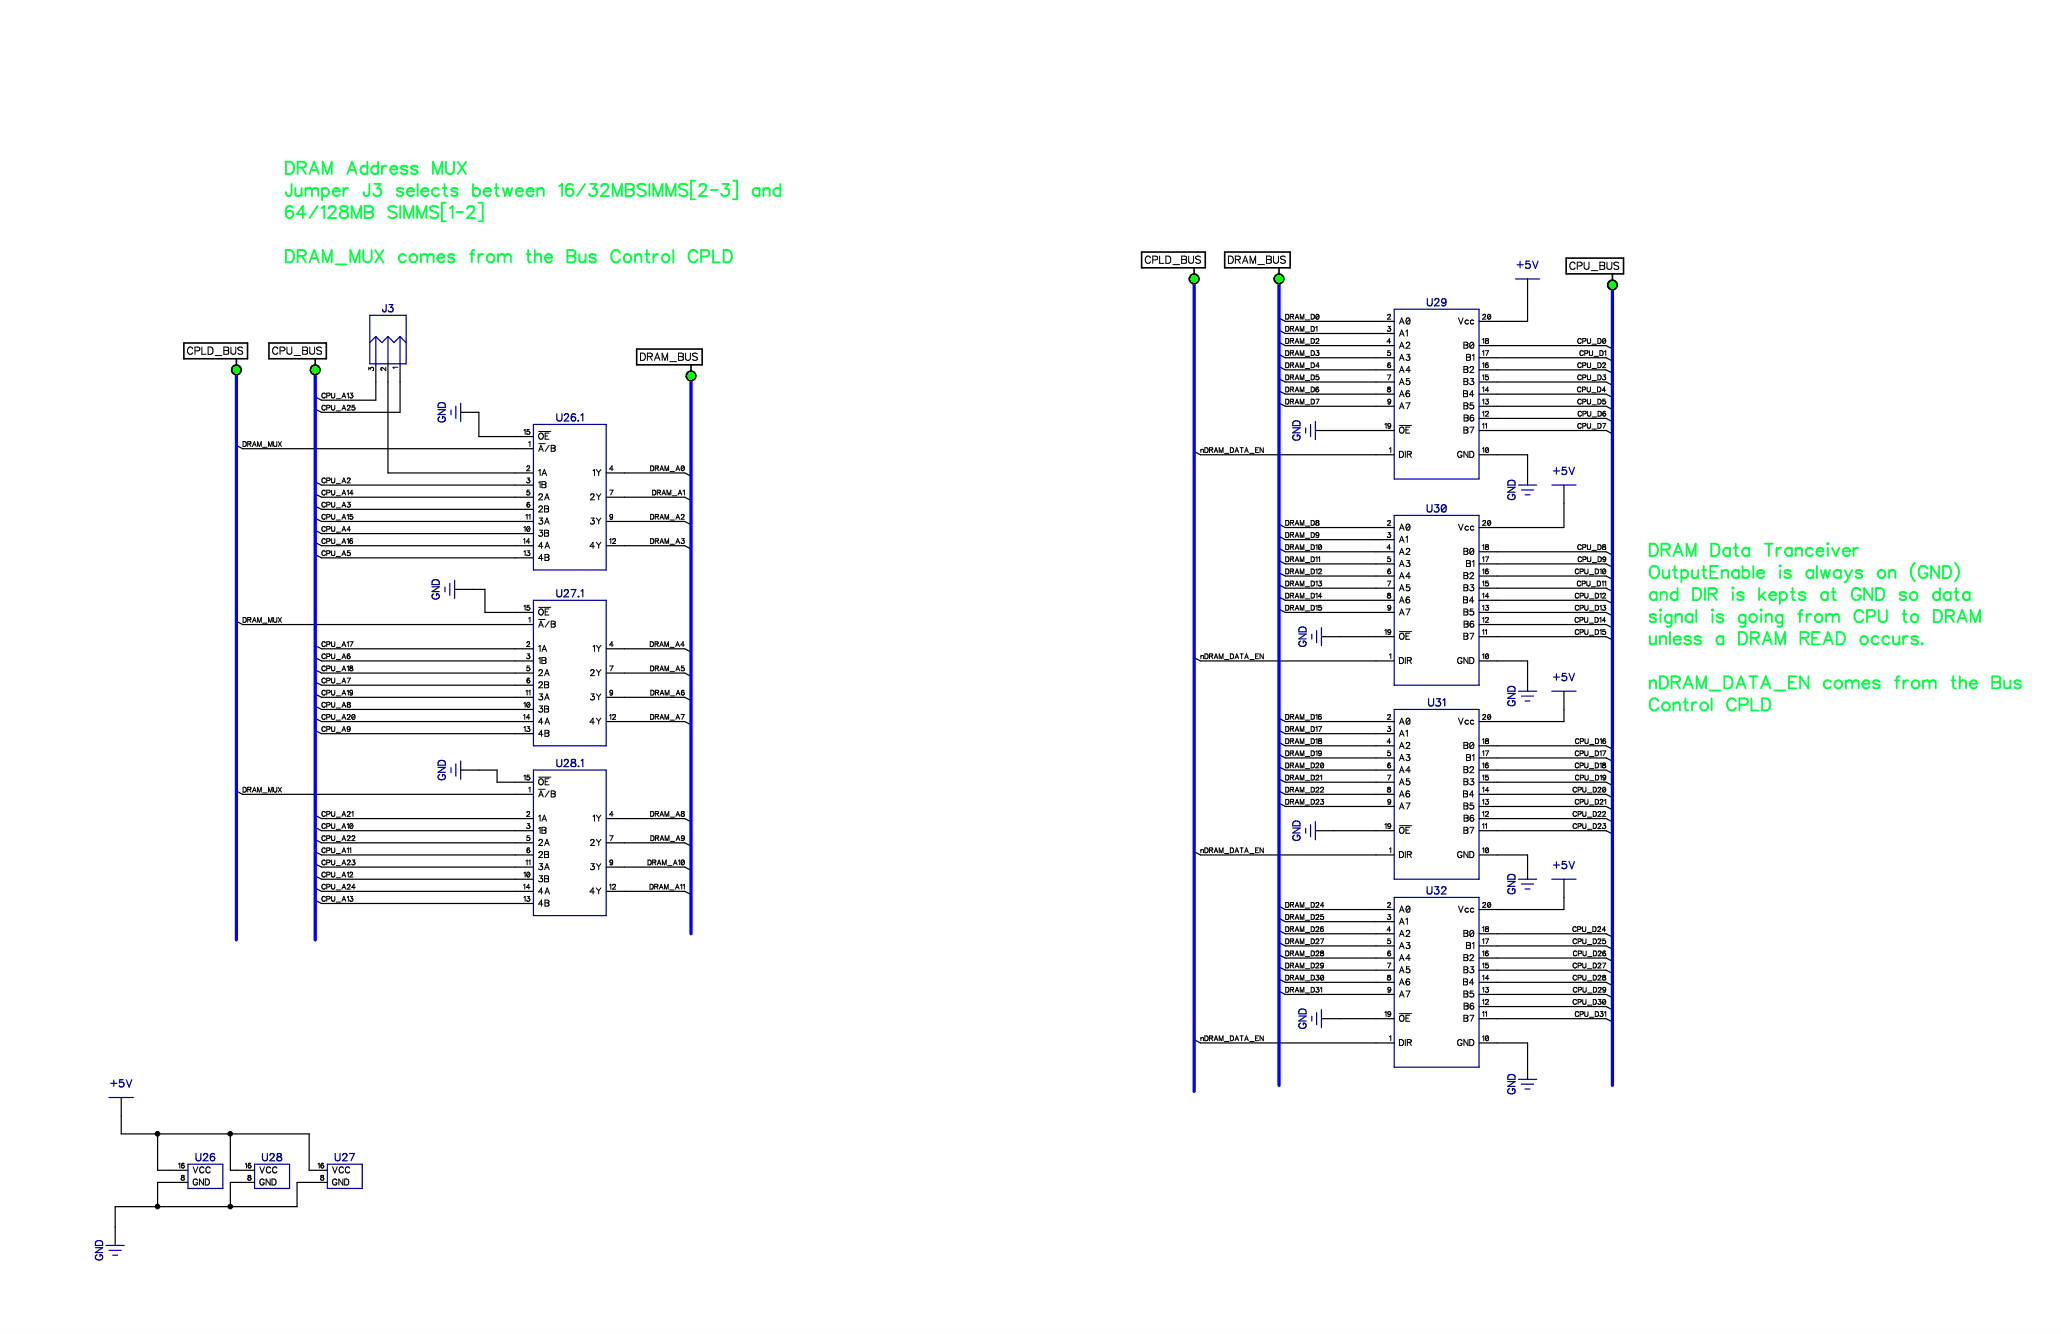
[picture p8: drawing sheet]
<svg xmlns="http://www.w3.org/2000/svg" width="432mm" height="279mm" viewBox="0 0 432 279" stroke-linecap="round" stroke-linejoin="round" font-family="sans-serif">
<defs><g id="words">
<g font-size="4.2">
<text x="59.7" y="37.2">DRAM Address MUX</text>
<text x="59.7" y="41.8">Jumper J3 selects between 16/32MBSIMMS[2-3] and</text>
<text x="59.7" y="46.5">64/128MB SIMMS[1-2]</text>
<text x="59.7" y="55.7">DRAM_MUX comes from the Bus Control CPLD</text>
<text x="345.4" y="117.2">DRAM Data Tranceiver</text>
<text x="345.4" y="121.8">OutputEnable is always on (GND)</text>
<text x="345.4" y="126.5">and DIR is kepts at GND so data</text>
<text x="345.4" y="131.1">signal is going from CPU to DRAM</text>
<text x="345.4" y="135.7">unless a DRAM READ occurs.</text>
<text x="345.4" y="145">nDRAM_DATA_EN comes from the Bus</text>
<text x="345.4" y="149.6">Control CPLD</text>
</g>
<g font-size="2.9">
<text x="237.9" y="55.6">CPLD_BUS</text>
<text x="255.3" y="55.6">DRAM_BUS</text>
<text x="327.1" y="56.9">CPU_BUS</text>
<text x="37.3" y="74.7">CPLD_BUS</text>
<text x="55.3" y="74.7">CPU_BUS</text>
<text x="132.1" y="76">DRAM_BUS</text>
</g>
<g font-size="2.5">
<text x="317.7" y="56.7">+5V</text>
<text x="80.1" y="65.8">J3</text>
<text x="298.9" y="64.5">U29</text>
<text x="93.8" y="88.5" transform="rotate(-90 93.8 88.5)">GND</text>
<text x="116.6" y="88.7">U26.1</text>
<text x="272.8" y="92.3" transform="rotate(-90 272.8 92.3)">GND</text>
<text x="325.3" y="99.9">+5V</text>
<text x="298.9" y="107.7">U30</text>
<text x="317.9" y="104.8" transform="rotate(-90 317.9 104.8)">GND</text>
<text x="92.5" y="125.6" transform="rotate(-90 92.5 125.6)">GND</text>
<text x="116.5" y="125.5">U27.1</text>
<text x="274.1" y="135.5" transform="rotate(-90 274.1 135.5)">GND</text>
<text x="325.3" y="143">+5V</text>
<text x="299.2" y="148.4">U31</text>
<text x="317.9" y="148" transform="rotate(-90 317.9 148)">GND</text>
<text x="116.5" y="161.1">U28.1</text>
<text x="93.8" y="163.4" transform="rotate(-90 93.8 163.4)">GND</text>
<text x="272.8" y="176.1" transform="rotate(-90 272.8 176.1)">GND</text>
<text x="325.3" y="182.4">+5V</text>
<text x="298.9" y="187.7">U32</text>
<text x="317.9" y="187.3" transform="rotate(-90 317.9 187.3)">GND</text>
<text x="274.1" y="215.5" transform="rotate(-90 274.1 215.5)">GND</text>
<text x="23.1" y="228.1">+5V</text>
<text x="317.9" y="229.2" transform="rotate(-90 317.9 229.2)">GND</text>
<text x="41" y="243.6">U26</text>
<text x="54.9" y="243.6">U28</text>
<text x="70.1" y="243.6">U27</text>
<text x="22" y="264" transform="rotate(-90 22 264)">GND</text>
</g>
<g font-size="2.1">
<text x="293.1" y="68.3">A0</text>
<text x="293.1" y="70.8">A1</text>
<text x="305.5" y="68.3">Vcc</text>
<text x="293.1" y="73.3">A2</text>
<text x="293.1" y="75.9">A3</text>
<text x="306.6" y="73.3">B0</text>
<text x="307.1" y="75.9">B1</text>
<text x="293.1" y="78.4">A4</text>
<text x="293.1" y="81">A5</text>
<text x="293.1" y="83.5">A6</text>
<text x="306.5" y="83.5">B4</text>
<text x="306.6" y="81">B3</text>
<text x="306.6" y="78.4">B2</text>
<text x="293.1" y="86">A7</text>
<text x="306.6" y="86">B5</text>
<text x="306.7" y="88.6">B6</text>
<text x="112.8" y="94.9">~A~/B</text>
<text x="112.8" y="92.4">~OE~</text>
<text x="293.1" y="91.1">~OE~</text>
<text x="306.6" y="91.1">B7</text>
<text x="112.8" y="100">1A</text>
<text x="124.1" y="100">1Y</text>
<text x="293.1" y="96.2">DIR</text>
<text x="305.3" y="96.2">GND</text>
<text x="112.8" y="102.5">1B</text>
<text x="112.8" y="105.1">2A</text>
<text x="112.8" y="107.6">2B</text>
<text x="123.6" y="105.1">2Y</text>
<text x="112.8" y="112.7">3B</text>
<text x="112.8" y="110.2">3A</text>
<text x="123.6" y="110.2">3Y</text>
<text x="293.1" y="111.4">A0</text>
<text x="293.1" y="114">A1</text>
<text x="305.5" y="111.4">Vcc</text>
<text x="112.8" y="117.8">4B</text>
<text x="112.8" y="115.2">4A</text>
<text x="123.5" y="115.2">4Y</text>
<text x="293.1" y="116.5">A2</text>
<text x="293.1" y="119.1">A3</text>
<text x="306.6" y="116.5">B0</text>
<text x="307.1" y="119.1">B1</text>
<text x="293.1" y="121.6">A4</text>
<text x="293.1" y="124.1">A5</text>
<text x="306.6" y="124.1">B3</text>
<text x="306.6" y="121.6">B2</text>
<text x="112.8" y="131.8">~A~/B</text>
<text x="112.8" y="129.2">~OE~</text>
<text x="293.1" y="126.7">A6</text>
<text x="293.1" y="129.2">A7</text>
<text x="306.5" y="126.7">B4</text>
<text x="306.6" y="129.2">B5</text>
<text x="306.7" y="131.8">B6</text>
<text x="112.8" y="136.8">1A</text>
<text x="124.1" y="136.8">1Y</text>
<text x="293.1" y="134.3">~OE~</text>
<text x="306.6" y="134.3">B7</text>
<text x="112.8" y="139.4">1B</text>
<text x="112.8" y="141.9">2A</text>
<text x="123.6" y="141.9">2Y</text>
<text x="293.1" y="139.4">DIR</text>
<text x="305.3" y="139.4">GND</text>
<text x="112.8" y="149.5">3B</text>
<text x="112.8" y="147">3A</text>
<text x="112.8" y="144.5">2B</text>
<text x="123.6" y="147">3Y</text>
<text x="112.8" y="154.6">4B</text>
<text x="112.8" y="152.1">4A</text>
<text x="123.5" y="152.1">4Y</text>
<text x="293.1" y="152.1">A0</text>
<text x="293.1" y="154.6">A1</text>
<text x="305.5" y="152.1">Vcc</text>
<text x="293.1" y="157.2">A2</text>
<text x="293.1" y="159.7">A3</text>
<text x="306.6" y="157.2">B0</text>
<text x="307.1" y="159.7">B1</text>
<text x="112.8" y="167.3">~A~/B</text>
<text x="112.8" y="164.8">~OE~</text>
<text x="293.1" y="162.2">A4</text>
<text x="293.1" y="164.8">A5</text>
<text x="293.1" y="167.3">A6</text>
<text x="306.5" y="167.3">B4</text>
<text x="306.6" y="164.8">B3</text>
<text x="306.6" y="162.2">B2</text>
<text x="112.8" y="172.4">1A</text>
<text x="124.1" y="172.4">1Y</text>
<text x="293.1" y="169.9">A7</text>
<text x="306.6" y="169.9">B5</text>
<text x="306.7" y="172.4">B6</text>
<text x="112.8" y="174.9">1B</text>
<text x="112.8" y="177.5">2A</text>
<text x="123.6" y="177.5">2Y</text>
<text x="293.1" y="174.9">~OE~</text>
<text x="306.6" y="174.9">B7</text>
<text x="112.8" y="185.1">3B</text>
<text x="112.8" y="182.6">3A</text>
<text x="112.8" y="180">2B</text>
<text x="123.6" y="182.6">3Y</text>
<text x="293.1" y="180">DIR</text>
<text x="305.3" y="180">GND</text>
<text x="112.8" y="190.2">4B</text>
<text x="112.8" y="187.6">4A</text>
<text x="123.5" y="187.6">4Y</text>
<text x="293.1" y="191.4">A0</text>
<text x="305.5" y="191.4">Vcc</text>
<text x="293.1" y="194">A1</text>
<text x="293.1" y="196.5">A2</text>
<text x="306.6" y="196.5">B0</text>
<text x="293.1" y="199.1">A3</text>
<text x="293.1" y="201.6">A4</text>
<text x="306.6" y="201.6">B2</text>
<text x="307.1" y="199.1">B1</text>
<text x="293.1" y="204.1">A5</text>
<text x="293.1" y="206.7">A6</text>
<text x="293.1" y="209.2">A7</text>
<text x="306.5" y="206.7">B4</text>
<text x="306.6" y="209.2">B5</text>
<text x="306.6" y="204.1">B3</text>
<text x="293.1" y="214.3">~OE~</text>
<text x="306.6" y="214.3">B7</text>
<text x="306.7" y="211.8">B6</text>
<text x="293.1" y="219.4">DIR</text>
<text x="305.3" y="219.4">GND</text>
<text x="40.4" y="246.1">VCC</text>
<text x="40.4" y="248.6">GND</text>
<text x="54.3" y="246.1">VCC</text>
<text x="54.3" y="248.6">GND</text>
<text x="69.6" y="246.1">VCC</text>
<text x="69.6" y="248.6">GND</text>
</g>
<g font-size="1.7">
<text x="290.6" y="67.2">2</text>
<text x="290.6" y="69.7">3</text>
<text x="310.5" y="67.2">20</text>
<text x="78.6" y="77.7" transform="rotate(-90 78.6 77.7)">3</text>
<text x="81.1" y="77.7" transform="rotate(-90 81.1 77.7)">2</text>
<text x="83.7" y="77.3" transform="rotate(-90 83.7 77.3)">1</text>
<text x="290.6" y="72.2">4</text>
<text x="290.6" y="74.8">5</text>
<text x="290.7" y="77.3">6</text>
<text x="310.5" y="77.3">16</text>
<text x="310.5" y="74.8">17</text>
<text x="310.5" y="72.2">18</text>
<text x="290.6" y="79.9">7</text>
<text x="290.6" y="82.4">8</text>
<text x="310.5" y="82.4">14</text>
<text x="310.5" y="79.9">15</text>
<text x="290.7" y="84.9">9</text>
<text x="310.5" y="87.5">12</text>
<text x="310.5" y="84.9">13</text>
<text x="109.7" y="91.3">15</text>
<text x="110.7" y="93.8">1</text>
<text x="290.1" y="90">19</text>
<text x="291" y="95.1">1</text>
<text x="310.5" y="95.1">10</text>
<text x="310.5" y="90">11</text>
<text x="110.3" y="98.9">2</text>
<text x="110.3" y="101.5">3</text>
<text x="127.7" y="98.9">4</text>
<text x="110.3" y="104">5</text>
<text x="110.3" y="106.5">6</text>
<text x="127.7" y="104">7</text>
<text x="109.7" y="111.6">10</text>
<text x="110.1" y="109.1">11</text>
<text x="127.7" y="109.1">9</text>
<text x="290.6" y="110.3">2</text>
<text x="290.6" y="112.9">3</text>
<text x="310.5" y="110.3">20</text>
<text x="109.6" y="114.2">14</text>
<text x="109.7" y="116.7">13</text>
<text x="127.7" y="114.2">12</text>
<text x="290.6" y="115.4">4</text>
<text x="290.6" y="118">5</text>
<text x="310.5" y="118">17</text>
<text x="310.5" y="115.4">18</text>
<text x="290.6" y="123">7</text>
<text x="290.6" y="125.6">8</text>
<text x="290.7" y="120.5">6</text>
<text x="310.5" y="125.6">14</text>
<text x="310.5" y="123">15</text>
<text x="310.5" y="120.5">16</text>
<text x="109.7" y="128.1">15</text>
<text x="110.7" y="130.7">1</text>
<text x="290.7" y="128.1">9</text>
<text x="310.5" y="130.7">12</text>
<text x="310.5" y="128.1">13</text>
<text x="110.3" y="135.7">2</text>
<text x="127.7" y="135.7">4</text>
<text x="290.1" y="133.2">19</text>
<text x="310.5" y="133.2">11</text>
<text x="110.3" y="138.3">3</text>
<text x="110.3" y="140.8">5</text>
<text x="110.3" y="143.4">6</text>
<text x="127.7" y="140.8">7</text>
<text x="291" y="138.3">1</text>
<text x="310.5" y="138.3">10</text>
<text x="109.7" y="148.4">10</text>
<text x="110.1" y="145.9">11</text>
<text x="127.7" y="145.9">9</text>
<text x="109.6" y="151">14</text>
<text x="109.7" y="153.5">13</text>
<text x="127.7" y="151">12</text>
<text x="290.6" y="151">2</text>
<text x="290.6" y="153.5">3</text>
<text x="310.5" y="151">20</text>
<text x="290.6" y="156.1">4</text>
<text x="290.6" y="158.6">5</text>
<text x="290.7" y="161.1">6</text>
<text x="310.5" y="161.1">16</text>
<text x="310.5" y="158.6">17</text>
<text x="310.5" y="156.1">18</text>
<text x="109.7" y="163.7">15</text>
<text x="110.7" y="166.2">1</text>
<text x="290.6" y="163.7">7</text>
<text x="290.6" y="166.2">8</text>
<text x="310.5" y="166.2">14</text>
<text x="310.5" y="163.7">15</text>
<text x="110.3" y="171.3">2</text>
<text x="110.3" y="173.8">3</text>
<text x="127.7" y="171.3">4</text>
<text x="290.1" y="173.8">19</text>
<text x="290.7" y="168.8">9</text>
<text x="310.5" y="173.8">11</text>
<text x="310.5" y="171.3">12</text>
<text x="310.5" y="168.8">13</text>
<text x="110.3" y="176.4">5</text>
<text x="110.3" y="178.9">6</text>
<text x="127.7" y="176.4">7</text>
<text x="291" y="178.9">1</text>
<text x="310.5" y="178.9">10</text>
<text x="109.7" y="184">10</text>
<text x="110.1" y="181.5">11</text>
<text x="127.7" y="181.5">9</text>
<text x="109.6" y="186.5">14</text>
<text x="109.7" y="189.1">13</text>
<text x="127.7" y="186.5">12</text>
<text x="290.6" y="190.4">2</text>
<text x="310.5" y="190.4">20</text>
<text x="290.6" y="195.4">4</text>
<text x="290.6" y="192.9">3</text>
<text x="290.6" y="198">5</text>
<text x="310.5" y="198">17</text>
<text x="310.5" y="195.4">18</text>
<text x="290.6" y="203.1">7</text>
<text x="290.7" y="200.5">6</text>
<text x="310.5" y="203.1">15</text>
<text x="310.5" y="200.5">16</text>
<text x="290.6" y="205.6">8</text>
<text x="290.7" y="208.1">9</text>
<text x="310.5" y="208.1">13</text>
<text x="310.5" y="205.6">14</text>
<text x="290.1" y="213.2">19</text>
<text x="310.5" y="213.2">11</text>
<text x="310.5" y="210.7">12</text>
<text x="291" y="218.3">1</text>
<text x="310.5" y="218.3">10</text>
<text x="37.3" y="245">16</text>
<text x="51.3" y="245">16</text>
<text x="66.6" y="245">16</text>
<text x="37.9" y="247.5">8</text>
<text x="51.8" y="247.5">8</text>
<text x="67.1" y="247.5">8</text>
</g>
</g></defs>
<g fill="#000" stroke="#000" stroke-width=".21">
<path d="M0 0h431.8v279.4h-431.8z"/>
<circle cx="33" cy="237.5" r=".49"/>
<circle cx="48.2" cy="237.5" r=".49"/>
<circle cx="33" cy="252.7" r=".49"/>
<circle cx="48.2" cy="252.7" r=".49"/>
</g>
<path d="M0 0h431.8v279.4h-431.8z" fill="#fff" stroke="#fff" stroke-width=".21"/>
<g fill="none" stroke="#00ff40" stroke-width=".38">
<path d="M59.9 33.9h.8a1.39 1.39 0 0 1 .9 1.3 1.39 1.39 0 0 1-.9 1.2h-.8zM61.1 38.5v1.9l-.1 .4a.54 .54 0 0 1-1 0l-.1-.6M61.9 39.4l.1 1.5 .6 .2 .6-.5M62.4 35.1l1.4-.1a.57 .57 0 0 0 0-1l-1.4-.1v2.5M63.2 35.1l.9 1.3M63.2 39.4v1.7M64 39.4v1.7M64 39.8l.6-.4 .6 .1 .2 .3M64.9 36.4l.9-2.5 1 2.5M65.2 35.6h1.2M65.4 39.8l.6-.4 .5 .1 .2 1.6M65.4 39.8v1.3"/>
<path d="M67.5 39.7a.81 .81 0 0 1 1.2-.1 .81 .81 0 0 1 0 1.2 .81 .81 0 0 1-1.2-.1M67.5 39.4v2.5M67.6 36.4v-2.5l1 2.5 .9-2.5v2.5M69.8 39.7a.7 .7 0 0 1 .9-.3 .7 .7 0 0 1 .5 .7h-1.5zM72 39.4v1.7M72.8 36.4l.9-2.5 1 2.5M72.9 39.4a.8 .8 0 0 0-.9 .7M73.2 35.6h1.2M77 35.1a.84 .84 0 0 0-1.5 .3 .84 .84 0 0 0 1 1l.5-.3M77 33.9v2.5M77.4 38.5v1.9l-.1 .4a.57 .57 0 0 1-1 0l-.1-.6M78.4 38.5h1.4l-.8 1a.82 .82 0 0 1 .9 .9 .82 .82 0 0 1-1.1 .7l-.4-.2-.2-.3"/>
<path d="M79.2 35.1a.81 .81 0 0 0-1.2-.1 .81 .81 0 0 0 0 1.2 .81 .81 0 0 0 1.2-.1M79.2 33.9v2.5M80 34.7v1.7M81 34.7a.8 .8 0 0 0-1 .8M81.7 35.5a.81 .81 0 0 0 .5 .9 .81 .81 0 0 0 1-.3M81.9 35.1a.71 .71 0 0 1 .8-.4 .71 .71 0 0 1 .5 .8h-1.5zM84.5 39.7a.78 .78 0 0 0-1.4 0l.4 .4 .9 .2 .1 .4a.73 .73 0 0 1-.7 .4 .73 .73 0 0 1-.7-.4M85.3 35.1a.77 .77 0 0 0-1.3 0 1.32 1.32 0 0 0 1.2 .6l.1 .4a.77 .77 0 0 1-1.3 0M85.4 39.7a.7 .7 0 0 1 .8-.3 .7 .7 0 0 1 .5 .7h-1.4zM87.5 35.1a.77 .77 0 0 0-1.4 0 1.32 1.32 0 0 0 1.2 .6l.2 .4a.77 .77 0 0 1-1.4 0M87.5 38.5v2.6M88.4 39.7a.72 .72 0 0 1 .8-.3 .72 .72 0 0 1 .5 .7h-1.4z"/>
<path d="M90.7 36.4v-2.5l1 2.5 1-2.5v2.5M92 39.7a.82 .82 0 0 0-1.2-.1 .82 .82 0 0 0 0 1.2 .82 .82 0 0 0 1.2-.1M92.8 39.4h.8M93.1 38.5v2.1l.2 .3 .4 .2M93.4 33.9v1.8a.85 .85 0 0 0 .9 .8 .85 .85 0 0 0 .8-.8v-1.8M95.8 39.7a.78 .78 0 0 0-1.3 0l.4 .4 .9 .2v.4a.73 .73 0 0 1-.6 .4 .73 .73 0 0 1-.7-.4M95.9 33.9l1.7 2.5M97.6 33.9l-1.7 2.5M99.1 39.7a.82 .82 0 0 1 1.2-.1 .82 .82 0 0 1 0 1.2 .82 .82 0 0 1-1.2-.1M99.1 38.5v2.6M101.5 39.7a.72 .72 0 0 1 .8-.3 .72 .72 0 0 1 .5 .7h-1.5zM103.6 39.4h.8"/>
<path d="M104 38.5v2.1l.1 .3 .5 .2M105.4 39.4l.4 1.7 .5-1.7 .5 1.7 .5-1.7M108.2 39.7a.7 .7 0 0 1 .8-.3 .7 .7 0 0 1 .5 .7h-1.4zM110.4 39.7a.7 .7 0 0 1 .9-.3 .7 .7 0 0 1 .5 .7h-1.5zM112.6 39.8l.6-.4 .6 .1 .1 1.6M112.6 39.4v1.7M117.1 39l.7-.5v2.6M120 38.9a.77 .77 0 0 0-1.3 .1l-.2 1.2M122.6 38.5l-1.7 2.6M123.7 38.5h1.3l-.8 1a.82 .82 0 0 1 .9 .9 .82 .82 0 0 1-1.1 .7l-.3-.2-.3-.3M126 39.1v-.1a.8 .8 0 0 1 .7-.5 .8 .8 0 0 1 .8 .5l-.4 .8-1.2 1.3h1.7M131.1 38.5h1.1a.59 .59 0 0 1 .6 .4 .59 .59 0 0 1-.1 .6l-.5 .2a.68 .68 0 0 1 .6 .7 .68 .68 0 0 1-.6 .7h-1.1z"/>
<path d="M131.1 39.7h1.1M135.3 38.9a1.22 1.22 0 0 0-1.7 0 .6 .6 0 0 0 .5 .7l.7 .2a.62 .62 0 0 1 .5 .5 .62 .62 0 0 1-.3 .6 1.18 1.18 0 0 1-1.4-.2M136.1 38.5v2.6M144 38.9a1.22 1.22 0 0 0-1.7 0 .6 .6 0 0 0 .5 .7l.7 .2a.62 .62 0 0 1 .5 .5 .62 .62 0 0 1-.2 .6 1.18 1.18 0 0 1-1.5-.2M145.6 37.8h-.8v3.9h.8M146.6 39.1l.2-.4 .7-.2a.72 .72 0 0 1 .5 .6 .72 .72 0 0 1-.3 .7l-1.3 1.3h1.7M148.9 39.8h1.4M151.3 38.5h1.4l-.8 1a.79 .79 0 0 1 .9 .7 .79 .79 0 0 1-.7 .9 .76 .76 0 0 1-1-.5M153.6 37.8h.8v3.9h-.8M159.1 39.7a.81 .81 0 0 0-1.2-.1 .81 .81 0 0 0 0 1.2 .81 .81 0 0 0 1.2-.1M159.1 39.4v1.7M159.9 39.8a.84 .84 0 0 1 1.3-.3v1.6"/>
<path d="M159.9 39.4v1.7M163.5 39.7a.81 .81 0 0 0-1.2-.1 .81 .81 0 0 0 0 1.2 .81 .81 0 0 0 1.2-.1M163.5 38.5v2.6M59.9 52.4h.8a1.39 1.39 0 0 1 .9 1.3 1.39 1.39 0 0 1-.9 1.2h-.8zM61.3 43.5a.76 .76 0 0 0-.7-.4 .76 .76 0 0 0-.6 .5l-.1 1.2M62.4 53.6l1.4-.1a.57 .57 0 0 0 0-1l-1.4-.1v2.5M63.2 53.6l.9 1.3M64.1 44.8h-1.9l1.3-1.7v2.6M64.9 54.9l.9-2.5 1 2.5M65.2 54.1h1.2M66.5 43.1l-1.6 2.6M67.4 43.6l.5-.5v2.6"/>
<path d="M67.6 54.9v-2.5l1 2.5 .9-2.5v2.5M68.9 43.7l.1-.3 .3-.3 .8 .2a.55 .55 0 0 1 .1 .8l-1.5 1.6h1.7M69.7 40.1a.79 .79 0 0 0 .5 .9 .79 .79 0 0 0 1-.3M70.3 55.4h2.3M71.5 43.3a.51 .51 0 0 0 .2 .8 1.03 1.03 0 0 1 1.2 1.1 .89 .89 0 0 1-1 .5 .89 .89 0 0 1-.7-.9 1.27 1.27 0 0 1 1.2-.7 .51 .51 0 0 0 .3-.8l-.4-.2zM73.4 54.9v-2.5l1 2.5 1-2.5v2.5M73.7 45.7v-2.6l1 2.6 .9-2.6v2.6M76.1 52.4v1.8a.87 .87 0 0 0 .9 .8 .87 .87 0 0 0 .9-.8v-1.8M76.4 43.1l1.5 .2a.57 .57 0 0 1 0 .9l-.4 .2h.4a.69 .69 0 0 1 0 1.2l-1.5 .1zM76.4 44.4h1.1M78.6 52.4l1.7 2.5M80.3 52.4l-1.7 2.5"/>
<path d="M83.1 43.5a1.22 1.22 0 0 0-1.7 0 .68 .68 0 0 0 .5 .7l.7 .2a.62 .62 0 0 1 .5 .5 .62 .62 0 0 1-.3 .7 1.18 1.18 0 0 1-1.4-.3M83.9 43.1v2.6M84.7 45.7v-2.6l.9 2.6 1-2.6v2.6M85 53.6a.82 .82 0 0 0-1.2-.1 .82 .82 0 0 0 0 1.2 .82 .82 0 0 0 1.2-.1M85.3 40.1a.79 .79 0 0 0 .4 .9 .79 .79 0 0 0 1-.3M87.4 45.7v-2.6l.9 2.6 1-2.6v2.6M88.2 53.7l.6-.5 .6 .1 .1 .4M88.2 53.2v1.7M88.3 40.1a.81 .81 0 0 0 .5 .9 .81 .81 0 0 0 .9-.3M89.5 53.7l.6-.5 .6 .1 .1 1.6M89.5 53.7v1.2M91.7 54a.79 .79 0 0 0 .4 .9 .79 .79 0 0 0 1-.3"/>
<path d="M91.8 43.5a1.18 1.18 0 0 0-1.7 0 .61 .61 0 0 0 .5 .7l.7 .2a.62 .62 0 0 1 .5 .5 .62 .62 0 0 1-.2 .7 1.11 1.11 0 0 1-1.5-.3M92 53.3a.67 .67 0 0 1 .8 0 .67 .67 0 0 1 .3 .7h-1.4zM93.4 42.5h-.8v3.9h.8M94.2 43.6l.6-.5v2.6M95.2 53.6a.73 .73 0 0 0-.6-.4 .73 .73 0 0 0-.7 .4l.3 .4 .9 .2 .1 .4a.73 .73 0 0 1-.6 .4 .73 .73 0 0 1-.7-.4M95.6 44.4h1.4M97.9 43.7v-.1a.8 .8 0 0 1 .8-.5 .8 .8 0 0 1 .7 .5l-.4 .8-1.2 1.3h1.7M98.5 53.2h.8M99.4 52.4l-.4 .1-.2 .4v2M100.2 53.2v1.7M100.3 42.5h.8v3.9h-.8M101.2 53.2a.8 .8 0 0 0-1 .8"/>
<path d="M101.3 40.1a.81 .81 0 0 0 .5 .9 .81 .81 0 0 0 1-.3M104.4 53.7l.5-.5 .7 .1 .1 .4M104.4 53.2v1.7M105.7 53.7l.6-.5 .6 .1 .1 1.6M105.7 53.7v1.2M108.1 40.1a.79 .79 0 0 0 .5 .9 .79 .79 0 0 0 .9-.3M110.3 53.2h.8M110.3 40.1a.79 .79 0 0 0 .5 .9 .79 .79 0 0 0 1-.3M110.7 52.4v2l.1 .4 .5 .1M112.1 53.7l.5-.5 .6 .1 .2 1.6M112.1 52.4v2.5M114.2 54a.79 .79 0 0 0 .4 .9 .79 .79 0 0 0 1-.3"/>
<path d="M114.5 53.3a.68 .68 0 0 1 .8 0 .68 .68 0 0 1 .3 .7h-1.4zM118.9 52.4h1.1a.61 .61 0 0 1 .4 .9l-.4 .3a.68 .68 0 0 1 .6 .7 .68 .68 0 0 1-.6 .6h-1.1zM118.9 53.6h1.1M121.4 53.2l.1 1.6 .6 .1 .6-.5M122.7 53.2v1.7M124.8 53.6a.73 .73 0 0 0-.7-.4 .73 .73 0 0 0-.6 .4l.3 .4 .7 .1a.5 .5 0 0 1 .2 .7 .83 .83 0 0 1-1.2-.2M128.4 41.1v-2.6l.9 2.6 1-2.6v2.6M129.9 53a.87 .87 0 0 0-1.1-.6 1.48 1.48 0 0 0 0 2.5 .87 .87 0 0 0 1.1-.6M131 53.3a.84 .84 0 0 1 1.3 .8 .84 .84 0 0 1-1.3 .7 .97 .97 0 0 1 0-1.5zM133.1 53.7l.5-.5 .6 .1 .2 1.6M133.1 53.2v1.7M135.2 53.2h.8"/>
<path d="M135.5 52.4v2l.1 .4 .5 .1M136.9 41.1v-2.6l.9 2.6 1-2.6v2.6M136.9 53.2v1.7M137.9 53.2a.85 .85 0 0 0-1 .8M139 53.3a.84 .84 0 0 1 1.3 .8 .84 .84 0 0 1-1.3 .7 .97 .97 0 0 1 0-1.5zM139.6 41.1v-2.6l.9 2.6 1-2.6v2.6M141.1 52.4v2.5M146.1 53a.96 .96 0 0 0-1-.6 .96 .96 0 0 0-.8 .9 1.14 1.14 0 0 0 .2 1.3 1.14 1.14 0 0 0 1.3 .2l.3-.5M146.9 53.7h1.1a.68 .68 0 0 0 .6-.7 .68 .68 0 0 0-.6-.6h-1.1v2.5M149.4 52.4v2.5h1.4M151.6 52.4h.9a1.39 1.39 0 0 1 .9 1.3 1.39 1.39 0 0 1-.9 1.2h-.9zM345.7 113.9h.8a1.39 1.39 0 0 1 .9 1.3 1.39 1.39 0 0 1-.9 1.3h-.8z"/>
<path d="M346.1 118.6a1.18 1.18 0 0 1 1.4 .4 1.18 1.18 0 0 1 0 1.4 .93 .93 0 0 1-1.1 .7 .93 .93 0 0 1-.7-1 1.47 1.47 0 0 1 .4-1.5zM348.1 115.1l1.5-.1a.57 .57 0 0 0 0-1l-1.5-.1v2.6M348.4 119.4l.1 1.5 .6 .2 .6-.5M349 115.1l.8 1.4M349.7 119.4v1.7M350.5 119.4h.8M350.6 116.5l1-2.6 1 2.6M350.9 118.5v2.1l.1 .3 .5 .2M351 115.6h1.2M352.3 119.7a.81 .81 0 0 1 1.1-.1 .81 .81 0 0 1 0 1.2 .81 .81 0 0 1-1.1-.1M352.3 119.4v2.5M353.4 116.5v-2.6l.9 2.6 1-2.6v2.6"/>
<path d="M354.5 119.4l.1 1.5 .6 .2 .6-.5M355.8 119.4v1.7M356.6 119.4h.9M357 118.5v2.1l.1 .3 .5 .2M358.4 119.7h.9M358.5 113.9h.9a1.39 1.39 0 0 1 .9 1.3 1.39 1.39 0 0 1-.9 1.3h-.9zM359.9 118.5h-1.5v2.6h1.5M360.7 119.8l.6-.4 .6 .1 .2 1.6M360.7 119.4v1.7M362.5 115.1a.84 .84 0 0 0-1.5 .3 .84 .84 0 0 0 1 1.1l.5-.4M362.5 114.7v1.8M363.3 114.7h.8"/>
<path d="M363.6 113.9l.1 2.4 .5 .2M364.3 119.7a.82 .82 0 0 0-1.2-.1 .82 .82 0 0 0 0 1.2 .82 .82 0 0 0 1.2-.1M364.3 119.4v1.7M365.1 119.7a.81 .81 0 0 1 1.2-.1 .81 .81 0 0 1 0 1.2 .81 .81 0 0 1-1.2-.1M365.1 118.5v2.6M366.5 115.1a.82 .82 0 0 0-1.2-.1 .82 .82 0 0 0 0 1.2 .82 .82 0 0 0 1.2-.1M366.5 114.7v1.8M367.3 118.5v2.6M368.2 119.7a.72 .72 0 0 1 .8-.3 .72 .72 0 0 1 .6 .7h-1.5zM369.7 113.9h1.7M370.6 113.9v2.6M372.2 114.7v1.8"/>
<path d="M373 118.4l.1 .1-.1 .1-.2-.1zM373 119.4v1.7M373.2 114.7a.85 .85 0 0 0-1 .8M375.2 119.7a.82 .82 0 0 0-1.4 0l.2 .3 1.1 .4 .1 .3a.77 .77 0 0 1-1.4 0M375.4 115.1a.84 .84 0 0 0-1.4 .3 .84 .84 0 0 0 .9 1.1l.5-.4M375.4 114.7v1.8M376.2 115.2l.6-.5 .6 .2 .1 1.6M376.2 114.7v1.8M379.8 115.1a.82 .82 0 0 0-1.2-.1 .82 .82 0 0 0 0 1.2 .82 .82 0 0 0 1.2-.1M379.9 119.7a.81 .81 0 0 0-1.2-.1 .81 .81 0 0 0 0 1.2 .81 .81 0 0 0 1.2-.1M379.9 119.4v1.7M380.6 115.5a.79 .79 0 0 0 .5 .9 .79 .79 0 0 0 .9-.3"/>
<path d="M380.7 118.5v2.6M381 114.9a.65 .65 0 0 1 .7-.1 .65 .65 0 0 1 .3 .7h-1.4zM381.5 119.4l.4 1.7 .5-1.7 .5 1.7 .5-1.7M382.9 113.7l.2 .2-.2 .1-.1-.1zM382.9 114.7v1.8M383.8 114.7l.8 1.8 .7-1.8M385.7 119.7a.82 .82 0 0 0-1.3-.1 .82 .82 0 0 0 0 1.2 .82 .82 0 0 0 1.3-.1M385.7 119.4v1.7M386.1 115.5a.81 .81 0 0 0 .5 .9 .81 .81 0 0 0 1-.3M386.5 114.9a.68 .68 0 0 1 .7-.1 .68 .68 0 0 1 .4 .7h-1.5zM386.5 119.4l.8 1.7M388 119.4l-.7 1.7"/>
<path d="M388.3 114.7v1.8M389.3 114.7a.85 .85 0 0 0-1 .8M390.1 119.7a.82 .82 0 0 0-1.3 0l.1 .3 1.1 .4 .1 .3a.77 .77 0 0 1-1.3 0M395.8 119.8l.6-.4 .6 .1 .1 1.6M395.8 119.4v1.7M401.2 117.9a2.64 2.64 0 0 0 0 3.9M403.8 119.1a.94 .94 0 0 0-1.1-.6 .94 .94 0 0 0-.7 1 1.1 1.1 0 0 0 .2 1.2 1.1 1.1 0 0 0 1.2 .2l.4-.5v-.3h-.6M406.3 118.5v2.6l-1.7-2.6v2.6M407.1 118.5h.8a1.36 1.36 0 0 1 .6 2.2l-.6 .4h-.8zM409.6 117.9a2.64 2.64 0 0 1 0 3.9M345.7 133.2v1.6l.7 .2 .6-.5M347 129a.73 .73 0 0 0-.7-.4 .73 .73 0 0 0-.6 .4v.2l1.1 .4 .2 .4a.78 .78 0 0 1-1.3 0"/>
<path d="M347 133.2v1.8M347.1 124.4a.8 .8 0 0 0-1.2-.2 .8 .8 0 0 0 0 1.2 .8 .8 0 0 0 1.2-.1M347.1 124v1.7M347.8 133.2v1.8M347.8 133.7l.6-.5 .6 .1 .1 1.7M347.9 124.5l.6-.5 .6 .1 .1 1.6M347.9 124v1.7M347.9 128.6v1.7M347.9 127.6v.3l-.1-.1zM349.9 132.4v2.6M350.2 128.7l-.1 2.4a.74 .74 0 0 1-.9 0M350.2 129.1a.81 .81 0 0 0-1.2-.1 .81 .81 0 0 0 0 1.2 .81 .81 0 0 0 1.2-.1"/>
<path d="M350.6 134a.81 .81 0 0 0 .5 .9 .81 .81 0 0 0 1-.3M351 129.1l.6-.5 .7 .1 .1 1.6M351 128.6v1.7M351 133.3a.68 .68 0 0 1 .8 0 .68 .68 0 0 1 .3 .7h-1.5zM351.5 124.4a.8 .8 0 0 0-1.2-.2 .8 .8 0 0 0 0 1.2 .8 .8 0 0 0 1.2-.1M351.5 123.1v2.6M354.2 133.6a.77 .77 0 0 0-1.3 0l.4 .4 .8 .2 .1 .4a.77 .77 0 0 1-1.3 0M354.6 129a.81 .81 0 0 0-1.2-.1 .81 .81 0 0 0 0 1.2 .81 .81 0 0 0 1.2-.1M354.6 128.6v1.7M354.7 123.1h.9a1.36 1.36 0 0 1 .8 1.3 1.36 1.36 0 0 1-.8 1.3h-.9zM355.4 127.8v2.5M356.4 133.6a.77 .77 0 0 0-1.4 0l.4 .4 .8 .2 .2 .4a.77 .77 0 0 1-1.4 0"/>
<path d="M357.2 123.1v2.6M358 124.4h1.1l.5-.3a.65 .65 0 0 0-.1-.8l-1.5-.2v2.6M358.8 127.6l.1 .2-.1 .1-.2-.1zM358.8 128.6v1.7M358.8 124.4l.9 1.3M361 129a.77 .77 0 0 0-1.3 0l.3 .3 .9 .3 .1 .4a.82 .82 0 0 1-1.3 0M361.1 133.2v1.8M361.1 133.6a.84 .84 0 0 0-1.5 .3 .84 .84 0 0 0 1 1.1l.5-.4M363.1 123l.1 .1-.1 .2-.2-.2zM363.1 124v1.7M364.3 132.4h.9a1.39 1.39 0 0 1 .9 1.3 1.39 1.39 0 0 1-.9 1.3h-.9zM365.3 124.4a.73 .73 0 0 0-.7-.4 .73 .73 0 0 0-.6 .4l.1 .2 1.1 .4 .1 .3a.73 .73 0 0 1-.7 .4 .73 .73 0 0 1-.6-.4"/>
<path d="M365.7 128.7v2a.68 .68 0 0 1-1.1 .4M365.7 129.1a.81 .81 0 0 0-1.2-.1 .81 .81 0 0 0 0 1.2 .81 .81 0 0 0 1.2-.1M366.8 133.6h1.1a.61 .61 0 0 0 .5-1l-.5-.2h-1.1v2.6M367.7 133.6l.8 1.4M368.1 120.1a.79 .79 0 0 0 .5 .9 .79 .79 0 0 0 1-.3M368.6 123.1v2.6M369 127.6l.1 .2-.1 .1-.1-.1zM369 128.6v1.7M369 124.7l.9 1M369.3 135l.9-2.6 1 2.6M369.7 134.1h1.2M369.8 124l-1.2 1.2"/>
<path d="M369.9 129.1l.6-.5 .6 .1 .1 1.6M369.9 128.6v1.7M370.7 124.7a.79 .79 0 0 0 .4 .9 .79 .79 0 0 0 1-.3M370.8 124.4a.69 .69 0 0 1 .8-.4 .69 .69 0 0 1 .5 .7h-1.4zM372 135v-2.6l1 2.6 1-2.6v2.6M372.9 124.4a.8 .8 0 0 1 1.2-.2 .8 .8 0 0 1 0 1.2 .8 .8 0 0 1-1.2-.1M372.9 124v2.5M373.5 129.1a.81 .81 0 0 0-1.2-.1 .81 .81 0 0 0 0 1.2 .81 .81 0 0 0 1.2-.1M373.5 128.7v2l-.2 .4a.71 .71 0 0 1-.9 0M375.2 124h.8M375.5 123.1v2.1l.1 .4 .5 .1M376.7 128.6h.9"/>
<path d="M377.2 133.6h1.1a.61 .61 0 0 0 .5-1l-.5-.2h-1.1v2.6M377.7 127.8l-.5 .1-.1 .4v2M378.1 133.6l.8 1.4M378.2 124.4a.76 .76 0 0 0-1.3 0l.4 .3 .8 .3 .1 .3a.76 .76 0 0 1-1.3 0M378.5 128.6v1.7M379.5 128.6a.8 .8 0 0 0-1 .7M379.7 133.6h1M381.3 132.4h-1.6v2.6h1.6M382.1 135l.9-2.6 1 2.6M382.4 134.1h1.3M382.6 129.1l.6-.5 .6 .1 .2 .4M382.6 128.6v1.7"/>
<path d="M382.9 124v1.7M382.9 124.4a.8 .8 0 0 0-1.1-.2 .8 .8 0 0 0 0 1.2 .8 .8 0 0 0 1.1-.1M383.8 124h.8M384 129.1l.6-.5 .5 .1 .2 1.6M384 129.1v1.2M384.1 123.1v2.1l.1 .4 .5 .1M384.8 132.4h.9a1.39 1.39 0 0 1 .8 1.3 1.39 1.39 0 0 1-.8 1.3h-.9zM387.3 121.1a.96 .96 0 0 1-.9 .8M389.8 123.7a.92 .92 0 0 0-1.6-.2 1.34 1.34 0 0 0-.2 1.4 1.34 1.34 0 0 0 1.2 .8 .89 .89 0 0 0 .6-1h-.6M390.1 133.3a.84 .84 0 0 1 1.2 .8 .84 .84 0 0 1-1.2 .7 .97 .97 0 0 1 0-1.5zM390.4 128.4a.94 .94 0 0 0-1.1-.6 .94 .94 0 0 0-.8 .9 1.1 1.1 0 0 0 .3 1.2 1.1 1.1 0 0 0 1.2 .3l.4-.5M391.2 129.1h1a.68 .68 0 0 0 .7-.7 .68 .68 0 0 0-.7-.6h-1v2.5"/>
<path d="M392.3 123.1v2.6l-1.7-2.6v2.6M393.1 123.1h.8a1.36 1.36 0 0 1 .9 1.3 1.36 1.36 0 0 1-.9 1.3h-.8zM393.6 133.6a.81 .81 0 0 0-1.2-.1 .81 .81 0 0 0 0 1.2 .81 .81 0 0 0 1.2-.1M393.6 127.8v1.8a.86 .86 0 0 0 .9 .7 .86 .86 0 0 0 .8-.7v-1.8M395.8 133.6a.81 .81 0 0 0-1.2-.1 .81 .81 0 0 0 0 1.2 .81 .81 0 0 0 1.2-.1M396.6 133.2l.1 1.6 .6 .2 .6-.5M397.9 133.2v1.8M398.6 128.6h.8M398.7 133.2v1.8M398.9 127.8v2l.2 .4 .4 .1M399.4 124.4a.77 .77 0 0 0-1.4 0l.4 .3 .8 .3 .2 .3a.77 .77 0 0 1-1.4 0M399.7 133.2a.8 .8 0 0 0-1 .8"/>
<path d="M401.8 133.6a.77 .77 0 0 0-1.3 0l.4 .4 .8 .2 .1 .4a.77 .77 0 0 1-1.3 0M402.6 134.8l.1-.1 .1 .1-.1 .2zM405.2 127.8h.8a1.36 1.36 0 0 1 .9 1.2 1.36 1.36 0 0 1-.9 1.3h-.8zM406.4 124.4a.82 .82 0 0 0-1.2-.2 .82 .82 0 0 0 0 1.3 .82 .82 0 0 0 1.2-.2M406.4 123.1v2.6M407.7 129h1.1a.61 .61 0 0 0 .4-1l-.4-.2h-1.1v2.5M408.5 129l.9 1.3M408.7 124.4a.82 .82 0 0 0-1.2-.2 .82 .82 0 0 0 0 1.3 .82 .82 0 0 0 1.2-.2M408.7 124v1.7M409.4 124h.9M409.8 123.1v2.1l.2 .4 .4 .1M410.1 130.3l1-2.5 1 2.5"/>
<path d="M410.5 129.5h1.2M412.7 124.4a.8 .8 0 0 0-1.2-.2 .8 .8 0 0 0 0 1.2 .8 .8 0 0 0 1.2-.1M412.7 124v1.7M412.9 130.3v-2.5l1 2.5 .9-2.5v2.5M345.7 142.5v1.7M345.7 143l.5-.5 .6 .1 .2 1.6M347.5 146.9a.94 .94 0 0 0-1.1-.6 .94 .94 0 0 0-.7 .9 1.08 1.08 0 0 0 .2 1.3 1.08 1.08 0 0 0 1.2 .2l.4-.5M347.8 141.6h.8a1.36 1.36 0 0 1 .9 1.3 1.36 1.36 0 0 1-.9 1.3h-.8zM350.2 142.8l1.5-.1a.58 .58 0 0 0 0-.9l-1.5-.2v2.6M350.6 147.6l.6-.5 .6 .1 .2 1.6M350.6 147.1v1.7M351.1 142.8l.9 1.4"/>
<path d="M352.7 144.2l1-2.6 1 2.6M352.7 147.1h.9M353.1 143.3h1.2M353.1 146.3v2l.1 .4 .5 .1M354.5 147.1v1.7M355.5 144.2v-2.6l.9 2.6 1-2.6v2.6M355.5 147.1a.8 .8 0 0 0-1 .7M358.2 144.6h2.3M358.6 146.3v2.5M361.3 141.6h.8a1.36 1.36 0 0 1 .9 1.3 1.36 1.36 0 0 1-.9 1.3h-.8zM363.7 146.9a.94 .94 0 0 0-1.1-.6 .94 .94 0 0 0-.7 .9 1.1 1.1 0 0 0 .2 1.2 1.1 1.1 0 0 0 1.2 .3l.4-.5M363.8 144.2l.9-2.6 1 2.6"/>
<path d="M364.1 143.3h1.2M364.4 147.6h1.1a.68 .68 0 0 0 .7-.7 .68 .68 0 0 0-.7-.6h-1.1v2.5M366.5 141.6h1.7M366.9 146.3v2.5h1.5M367.3 141.6v2.6M369 144.2l1-2.6 .9 2.6M369.2 146.3h.8a1.36 1.36 0 0 1 .9 1.2 1.36 1.36 0 0 1-.9 1.3h-.8zM369.4 143.3h1.1M371.7 144.6h2.3M374.8 142.8h1M376.4 141.6h-1.6v2.6h1.6M378.9 141.6v2.6l-1.8-2.6v2.6"/>
<path d="M383.6 142.8a.82 .82 0 0 0-1.2-.1 .82 .82 0 0 0 0 1.2 .82 .82 0 0 0 1.2-.1M386.7 143l.6-.5 .6 .1 .2 .4M386.7 142.5v1.7M388.1 143l.6-.5 .6 .1 .1 1.6M388.1 143v1.2M390.2 143.2a.79 .79 0 0 0 .5 .9 .79 .79 0 0 0 .9-.3M390.3 142.8a.7 .7 0 0 1 .8-.3 .7 .7 0 0 1 .5 .7h-1.4zM393.8 142.8a.82 .82 0 0 0-1.4 0l.2 .3 1.1 .4 .1 .3a.77 .77 0 0 1-1.4 0M397 142.5h.9M398 141.6l-.5 .2-.1 .3v2.1M398.8 142.5v1.7M399.8 142.5a.85 .85 0 0 0-1 .7"/>
<path d="M402.9 143l.6-.5 .6 .1 .1 .4M402.9 142.5v1.7M404.2 143a.84 .84 0 0 1 1.3-.4l.1 1.6M404.2 143v1.2M408.8 142.5h.9M409.2 141.6v2.1l.1 .4 .5 .1M410.6 143a.84 .84 0 0 1 1.2-.4l.1 1.6M410.6 141.6v2.6M412.7 143.2a.79 .79 0 0 0 .5 .9 .79 .79 0 0 0 .9-.3M412.8 142.8a.7 .7 0 0 1 .8-.3 .7 .7 0 0 1 .5 .7h-1.4zM417.4 141.6l1.5 .2a.63 .63 0 0 1 0 .9l-.4 .1 .4 .2a.7 .7 0 0 1 .2 .7 .7 .7 0 0 1-.6 .5h-1.1zM417.4 142.8h1.1"/>
<path d="M419.9 142.5l.1 1.6 .6 .1 .6-.5M421.2 142.5v1.7M423.4 142.8a.82 .82 0 0 0-1.4 0l.1 .3 1.1 .4 .2 .3a.77 .77 0 0 1-1.4 0"/>
<circle cx="60.7" cy="44.9" r=".78"/>
<circle cx="86.6" cy="54.1" r=".85"/>
<circle cx="102.7" cy="54.1" r=".85"/>
<circle cx="119.3" cy="40.3" r=".8"/>
<circle cx="367.3" cy="129.5" r=".82"/>
<circle cx="381" cy="129.4" r=".83"/>
<circle cx="394.1" cy="120.2" r=".84"/>
<circle cx="400.9" cy="124.8" r=".83"/>
<circle cx="401.1" cy="129.5" r=".82"/>
<circle cx="349" cy="148" r=".83"/>
<circle cx="357" cy="148" r=".84"/>
<circle cx="385.1" cy="143.3" r=".84"/>
<circle cx="401.3" cy="143.3" r=".84"/>
</g>
<g fill="none" stroke="#000" stroke-width=".21">
<path d="M241 54a.56 .56 0 0 0-.6-.4 .56 .56 0 0 0-.5 .6 .63 .63 0 0 0 .3 .9 .63 .63 0 0 0 .8-.3M241.5 54.4h.9l.1-.5-.4-.3h-.6v1.6M243 53.6v1.6h.8M244.3 53.6h.5a.82 .82 0 0 1 .5 .8 .82 .82 0 0 1-.5 .8h-.5zM245.7 55.4h1.4M247.6 53.6h.6l.3 .2v.4l-.3 .2 .3 .1v.5l-.9 .2zM247.6 54.4h.6M249 53.6l.1 1.3 .4 .3 .4-.1 .2-.4v-1.1M251.5 53.8a.58 .58 0 0 0-.6-.2 .58 .58 0 0 0-.4 .4l.3 .3 .7 .3v.3a.67 .67 0 0 1-1 0M257.4 53.6h.5a.82 .82 0 0 1 .5 .8 .82 .82 0 0 1-.5 .8h-.5zM258.8 54.4l.9-.1 .1-.5-.3-.2h-.7v1.6M259.3 54.4l.5 .8"/>
<path d="M260.3 55.2l.6-1.6 .6 1.6M260.5 54.7h.7M261.9 55.2v-1.6l.6 1.6 .6-1.6v1.6M263.5 55.4h1.4M265.3 53.6h.7l.3 .2v.4l-.3 .2 .3 .1v.5l-1 .2zM265.3 54.4h.7M266.8 53.6l.1 1.3 .4 .3 .3-.1 .2-.4v-1.1M269.3 53.8a.58 .58 0 0 0-.6-.2 .58 .58 0 0 0-.4 .4l.3 .3 .6 .3 .1 .3a.67 .67 0 0 1-1 0M330 55.3a.56 .56 0 0 0-.7-.4 .56 .56 0 0 0-.4 .6 .63 .63 0 0 0 .3 .8 .63 .63 0 0 0 .8-.2M330.5 55.7l.8-.1 .2-.4-.4-.3h-.6v1.5M331.9 54.9v1.1l.5 .4 .5-.2v-1.3M333.4 56.7h1.4"/>
<path d="M335.2 54.9h.7l.3 .2v.4l-.3 .1 .3 .2v.5l-1 .1zM335.2 55.6h.7M336.7 54.9v1.3l.4 .2 .4-.1 .2-.3v-1.1M339.1 55.1a.58 .58 0 0 0-.5-.2 .58 .58 0 0 0-.5 .4l.3 .3 .7 .2v.4a.67 .67 0 0 1-1 0M40.4 73.1a.56 .56 0 0 0-.7-.4 .56 .56 0 0 0-.4 .6 .63 .63 0 0 0 .2 .8 .63 .63 0 0 0 .9-.2M40.9 73.5l.9-.1 .1-.4-.4-.3h-.6v1.5M42.3 72.7v1.5h.9M43.6 72.7h.5a.82 .82 0 0 1 .5 .7 .82 .82 0 0 1-.5 .8h-.5zM45.1 74.5h1.4M46.9 72.7h.7l.3 .2v.4l-.3 .1 .3 .2v.5l-1 .1zM46.9 73.4h.7M48.4 72.7v1.3l.4 .2 .4-.1 .2-.3v-1.1"/>
<path d="M50.8 72.9a.58 .58 0 0 0-.5-.2 .58 .58 0 0 0-.5 .4l.3 .3 .7 .2v.4a.67 .67 0 0 1-1 0M58.2 73.1a.56 .56 0 0 0-.6-.4 .56 .56 0 0 0-.5 .6 .63 .63 0 0 0 .3 .8 .63 .63 0 0 0 .8-.2M58.7 73.5l.9-.1 .1-.4-.4-.3h-.6v1.5M60.1 72.7v1.1l.5 .4 .5-.2v-1.3M61.6 74.5h1.4M63.4 72.7h.7l.3 .2v.4l-.3 .1 .3 .2v.5l-1 .1zM63.4 73.4h.7M64.9 72.7v1.3l.4 .2 .4-.1 .2-.3v-1.1M67.4 72.9a.58 .58 0 0 0-.6-.2 .58 .58 0 0 0-.5 .4l.3 .3 .7 .2 .1 .4a.67 .67 0 0 1-1.1 0M77.3 77.5v-.5l.3 .3v-.2a.36 .36 0 0 1 .6 0 .36 .36 0 0 1-.1 .5M80 77.6h.1M80.8 76.9v.7l-.7-.6-.3 .2v.3l.2 .1"/>
<path d="M83.4 76.9h-1.1l.2 .3M134.2 74h.5a.82 .82 0 0 1 .5 .7 .82 .82 0 0 1-.5 .8h-.5zM135.6 74.7l.9-.1 .1-.5-.3-.1h-.7v1.5M136.1 74.7l.6 .8M137.1 75.5l.6-1.5 .6 1.5M137.3 75h.7M138.7 75.5v-1.5l.6 1.5 .6-1.5v1.5M140.3 75.7h1.4M142.2 74h.6l.3 .1v.4l-.3 .2 .3 .1v.6l-.9 .1zM142.2 74.7h.6M143.6 74l.1 1.3 .4 .2 .3-.1 .3-.3v-1.1M146.1 74.2a.58 .58 0 0 0-.6-.3 .58 .58 0 0 0-.4 .4l.3 .3 .6 .3 .1 .4a.67 .67 0 0 1-1 0"/>
<path d="M269.4 70.9l.6 .1v.5l-.1 .4h-.5zM269.4 73.4l.6 .2v.5l-.1 .3-.5 .1zM269.4 76l.6 .1v.5l-.1 .4h-.5zM269.4 78.5l.6 .2v.5l-.1 .3h-.5zM269.4 65.8l.6 .2v.5l-.1 .3h-.5zM269.4 68.4l.6 .1v.5l-.1 .3-.5 .1zM270.3 71.4l.6-.1 .1-.3-.7-.1v1M270.3 73.9h.6l.1-.4-.7-.1v1.1M270.3 76.5l.6-.1 .1-.3-.7-.1v1M270.3 79h.6l.1-.4-.7-.1v1M270.3 68.8h.6l.1-.3-.7-.1v1M270.3 66.3h.6l.1-.4-.7-.1v1"/>
<path d="M270.7 66.3l.3 .5M270.7 68.8l.3 .6M270.7 71.4l.3 .5M270.7 73.9l.3 .6M270.7 76.5l.3 .5M270.7 79l.3 .5M271.3 66.8l.4-1 .4 1M271.3 69.4l.4-1 .4 1M271.3 71.9l.4-1 .4 1M271.3 74.5l.4-1.1 .4 1.1M271.3 77l.4-1 .4 1M271.3 79.5l.4-1 .4 1"/>
<path d="M271.5 66.5h.4M271.5 69h.4M271.5 71.6h.4M271.5 74.1h.4M271.5 76.7h.4M271.5 79.2h.4M272.4 66.8v-1l.4 1 .4-1v1M272.4 69.4v-1l.4 1 .4-1v1M272.4 71.9v-1l.4 1 .4-1v1M272.4 74.5v-1.1l.4 1.1 .4-1.1v1.1M272.4 77v-1l.4 1 .4-1v1M272.4 79.5v-1l.4 1 .4-1v1"/>
<path d="M273.5 72.1h.9M273.5 74.6h.9M273.5 77.2h.9M273.5 79.7h.9M273.5 67h.9M273.5 69.6h.9M274.7 70.9l.5 .1a.56 .56 0 0 1-.2 .9h-.3zM274.7 73.4l.5 .1a.56 .56 0 0 1-.2 1h-.3zM274.7 76h.5a.56 .56 0 0 1-.2 1h-.3zM274.7 78.5l.5 .1a.56 .56 0 0 1-.2 .9h-.3zM274.7 65.8l.5 .1a.56 .56 0 0 1-.2 .9h-.3zM274.7 68.4h.5a.56 .56 0 0 1-.2 1h-.3z"/>
<path d="M275.7 68.6l.2-.2v1M275.7 71.2a.3 .3 0 0 1 .3-.3 .3 .3 0 0 1 .3 .3l-.6 .7h.7M275.8 73.4h.5l-.3 .4a.34 .34 0 0 1 .4 .3 .34 .34 0 0 1-.3 .4 .34 .34 0 0 1-.4-.2M276.3 78.5h-.5l-.1 .5a.36 .36 0 0 1 .6-.1 .36 .36 0 0 1-.1 .6 .36 .36 0 0 1-.5-.2M276.3 66l-.1 .8h-.4l-.1-.2M276.3 66l-.1-.1h-.4l-.1 .7M276.3 66l-.6 .6M276.4 76.7h-.7l.5-.7v1M290.7 78.5h.7l-.5 1M290.7 66.1l.2-.3 .3 .1 .1 .1-.1 .4-.5 .4h.7M290.8 68.4h.5l-.3 .3h.2a.36 .36 0 0 1 0 .6 .36 .36 0 0 1-.5-.1M290.9 76.4h.3l.2 .3-.2 .3-.4-.1z"/>
<path d="M291.3 73.4h-.5l-.1 .5a.37 .37 0 0 1 .6 0 .37 .37 0 0 1-.1 .6 .37 .37 0 0 1-.5-.2M291.3 76.1l-.4-.1-.2 .7M291.4 71.6h-.8l.5-.7v1M293.2 67.9l.5-1.3 .5 1.3M293.2 70.4l.5-1.3 .5 1.3M293.2 72.9l.5-1.2 .5 1.2M293.2 75.5l.5-1.3 .5 1.3M293.2 78l.5-1.2 .5 1.2M293.4 77.6h.6M293.4 67.4h.6M293.4 70h.6M293.4 72.5h.6"/>
<path d="M293.4 75.1h.6M294.6 69.4l.3-.3v1.3M294.6 72l.3-.3h.2l.3 .4-.8 .8h.8M294.7 74.2h.7l-.4 .5a.41 .41 0 0 1 .4 .6 .41 .41 0 0 1-.8 .1v-.1M295.3 79.3h-.6l-.1 .5a.45 .45 0 0 1 .7 .1 .45 .45 0 0 1-.1 .6 .45 .45 0 0 1-.6-.2M295.4 66.8a.38 .38 0 0 0-.4-.2 .38 .38 0 0 0-.4 .2v.8M295.4 66.8l-.2 1h-.5l-.1-.2M295.4 66.8l-.8 .8M295.5 77.6h-.9l.6-.8v1.2M305.6 66.6l.5 1.3 .4-1.3M306.7 79.3h.6l.3 .2-.3 .4 .3 .2-.2 .4-.7 .1zM306.7 71.7h.6l.3 .2-.3 .4 .3 .2-.2 .4h-.7z"/>
<path d="M306.7 76.8h.6l.3 .2-.3 .3 .3 .3-.2 .4h-.7zM306.7 79.9h.6M306.7 77.3h.6M306.7 72.3h.6M307.3 74.2h.5l.3 .3-.1 .2-.2 .1 .3 .3-.1 .3-.7 .1zM307.3 74.8h.5M307.7 67.2l-.3-.2-.4 .2a.42 .42 0 0 0 .1 .6 .42 .42 0 0 0 .6-.1M308 77l.2-.2h.3l.2 .3-.8 .9h.9M308.1 79.3h.6l-.3 .5a.43 .43 0 0 1 .3 .7 .43 .43 0 0 1-.8-.2M308.5 74.5l.3-.3v1.3M308.7 71.9a.41 .41 0 0 0-.3-.2 .41 .41 0 0 0-.4 .2v.8M308.7 71.9l-.1 1h-.5l-.1-.2"/>
<path d="M308.7 71.9l-.7 .8M308.8 67.2l-.3-.2-.4 .2a.42 .42 0 0 0 .1 .6 .42 .42 0 0 0 .6-.1M310.6 71.1l.3-.2v1M310.6 73.7l.3-.3v1.1M310.6 76.2l.3-.2v1M310.6 78.7l.3-.2v1M311.1 65.9l-.2-.1-.2 .3M311.1 65.9h.1M311.2 73.4h.7l-.5 1.1M311.2 65.9l-.1 .5-.5 .4h.7M311.3 71v.2l.5 .3v.3h-.6v-.3l.6-.3v-.2zM311.8 76.1l-.4-.1-.2 .7"/>
<path d="M311.8 78.5h-.5l-.1 .5a.36 .36 0 0 1 .6-.1 .36 .36 0 0 1-.1 .6 .36 .36 0 0 1-.5-.2M311.8 71.8v.1M312.3 66v.4l-.1 .4h-.4l-.1-.2M312.3 66l-.1-.1h-.4l-.2 .4 .1 .3M312.3 66l-.6 .6M331.3 71.2a.39 .39 0 0 0-.4-.3 .39 .39 0 0 0-.4 .4 .45 .45 0 0 0 .2 .5 .45 .45 0 0 0 .6 0v-.1M331.3 76.2a.39 .39 0 0 0-.4-.2 .39 .39 0 0 0-.4 .4 .45 .45 0 0 0 .2 .5 .45 .45 0 0 0 .6 0v-.1M331.3 78.8a.39 .39 0 0 0-.4-.3 .39 .39 0 0 0-.4 .4 .45 .45 0 0 0 .2 .6 .45 .45 0 0 0 .6-.1v-.1M331.6 71.5l.6-.2v-.3l-.6-.1v1M331.6 76.5l.6-.1v-.3l-.6-.1v1M331.6 79.1l.6-.1v-.4l-.6-.1v1M331.7 73.7l-.1-.2a.47 .47 0 0 0-.6 .5 .47 .47 0 0 0 .7 .3v-.1"/>
<path d="M332 74l.6-.1 .1-.4-.7-.1v1.1M332.6 70.9v.9l.3 .1 .3-.1v-.9M332.6 76v.9l.3 .1 .3-.1v-.9M332.6 78.5v.9l.3 .1 .3-.1v-.9M333 73.4v.9l.3 .2 .3-.2 .1-.9M333.5 72.1h1M333.5 77.2h1M333.5 79.7h1M334 74.6h.9M334.8 70.9h.3a.54 .54 0 0 1 .4 .5 .54 .54 0 0 1-.4 .5h-.3zM334.8 76h.3a.54 .54 0 0 1 .4 .5 .54 .54 0 0 1-.4 .5h-.3zM334.8 78.5h.3a.54 .54 0 0 1 .4 .5 .54 .54 0 0 1-.4 .5h-.3z"/>
<path d="M335.2 73.4l.5 .1a.56 .56 0 0 1-.2 1h-.3zM335.8 76.2l.2-.2 .4 .2-.7 .8h.7M335.8 78.5h.6l-.3 .4a.34 .34 0 0 1 .3 .3 .34 .34 0 0 1-.3 .4 .34 .34 0 0 1-.4-.3M336.2 73.7l.2-.3v1.1M336.4 71.1l-.3-.2-.2 .1-.1 .7M336.4 71.1l-.1 .8h-.4l-.1-.2M336.4 71.1l-.6 .6M50.9 92.5l.6 .1 .1 .5-.2 .4h-.5zM51.9 93l.6-.1v-.3l-.6-.1v1M52.2 93l.4 .5M52.9 93.5l.4-1 .4 1M53 93.2h.5"/>
<path d="M54 93.5v-1l.4 1 .3-1v1M55 93.7h1M56.3 93.5v-1l.3 1 .4-1v1M57.3 92.5l.1 .9 .2 .1 .4-.1v-.9M58.3 92.5l.7 1M59 92.5l-.7 1M68.2 82.6a.37 .37 0 0 0-.5-.3 .37 .37 0 0 0-.3 .4v.3a.37 .37 0 0 0 .3 .4 .37 .37 0 0 0 .5-.3M68.2 85.1a.37 .37 0 0 0-.5-.2 .37 .37 0 0 0-.3 .4v.2a.37 .37 0 0 0 .3 .4 .37 .37 0 0 0 .5-.3M68.5 82.9h.4l.3-.4-.3-.2h-.4v1.1M68.5 85.4h.4l.3-.3-.3-.2h-.4v1M69.5 82.3v.8l.2 .3 .3-.1 .1-.2v-.8M69.5 84.9v.7l.2 .3h.3l.1-.3v-.7"/>
<path d="M70.4 83.5h.9M70.4 86.1h.9M71.6 83.4l.5-1.1 .3 1.1M71.6 85.9l.5-1 .3 1M71.8 83h.5M71.8 85.6h.5M72.7 82.5l.3-.2v1.1M72.8 85.1h.1M72.8 85.1l.1-.2h.3l.2 .3-.7 .7h.7M73.4 82.3h.5l-.3 .4h.1a.34 .34 0 0 1 .1 .6 .34 .34 0 0 1-.5-.2M74.3 84.9h-.5l-.1 .4a.36 .36 0 0 1 .6 0 .36 .36 0 0 1-.1 .5 .36 .36 0 0 1-.5-.1M109.8 90.2l.2-.2v1"/>
<path d="M110.4 97.8l.2-.2h.3l.1 .2-.2 .3-.5 .5h.7M110.8 92.7l.2-.2v1M110.9 90h-.5v.4a.37 .37 0 0 1 .6 0 .37 .37 0 0 1-.2 .6 .37 .37 0 0 1-.5-.2M112.9 94.5l.4-1.2 .5 1.2M112.9 92.9h1.3M112.9 90.4h2.5M112.9 98.6l.3-.3v1.3M113 90.9a.59 .59 0 0 1 .8 .1 .59 .59 0 0 1-.1 .8l-.1 .1a.62 .62 0 0 1-.7-.2 .62 .62 0 0 1 .1-.8zM113 94.1h.7M113.5 99.6l.5-1.3 .5 1.3M113.7 99.2h.6M114.2 91.3h.5"/>
<path d="M115 90.7h-.8v1.3h.8M115.1 93.3l-.9 1.2M115.5 93.3h.5l.3 .2-.1 .3-.2 .1 .3 .2-.1 .4h-.7zM115.5 93.9h.5M124.2 98.6l.3-.3v1.3M124.9 98.3l.5 .6M125.4 98.9v.7M125.9 98.3l-.5 .6M128.5 98.3h-.8l.5-.7v1M136.3 97.6h.4a.54 .54 0 0 1 .3 .5 .54 .54 0 0 1-.3 .5h-.4zM137.3 98h.6v-.3l-.6-.1v1M137.6 98l.4 .6"/>
<path d="M138.3 98.6l.3-1 .4 1M138.4 98.3h.5M139.3 98.6v-1l.4 1 .4-1v1M140.4 98.8h.9M141.6 98.6l.4-1 .4 1M141.8 98.3h.4M143.3 97.8l-.1 .8h-.4l-.1-.2M143.3 97.8l-.1-.2h-.4l-.1 .8M143.3 97.8l-.6 .6M251.6 94.1v.7M251.6 94.3l.2-.2h.3v.7M252.4 93.8h.5a.56 .56 0 0 1-.1 1h-.4z"/>
<path d="M253.4 94.2h.6v-.3l-.6-.1v1M253.7 94.2l.4 .6M254.4 94.8l.4-1 .3 1M254.5 94.4h.5M255.4 94.8v-1l.5 1 .3-1v1M256.5 95h1M257.8 93.8h.3a.54 .54 0 0 1 .4 .5 .54 .54 0 0 1-.4 .5h-.3zM258.7 94.8l.4-1 .4 1M258.9 94.4h.5M259.8 93.8h.7M260.1 93.8v1M260.8 94.8l.4-1 .3 1"/>
<path d="M260.9 94.4h.5M261.8 95h1M263.1 94.2h.3M263.7 93.8h-.6v1h.6M264.7 93.8v1l-.7-1v1M269.4 81.1l.6 .1v.5l-.1 .3-.5 .1zM269.4 83.6l.6 .1v.5l-.1 .4h-.5zM270.3 81.5h.6l.1-.3-.7-.1v1M270.3 84.1l.6-.1 .1-.3-.7-.1v1M270.7 81.5l.3 .6M270.7 84.1l.3 .5M271.3 82.1l.4-1 .4 1"/>
<path d="M271.3 84.6l.4-1 .4 1M271.5 81.7h.4M271.5 84.3h.4M272.4 82.1v-1l.4 1 .4-1v1M272.4 84.6v-1l.4 1 .4-1v1M273.5 82.3h.9M273.5 84.8h.9M274.7 81.1h.5a.56 .56 0 0 1-.2 1h-.3zM274.7 83.6l.5 .1a.56 .56 0 0 1-.2 .9h-.3zM275.7 83.6h.7l-.5 1M276.3 81.2l-.5-.1-.1 .6M290.2 88.9l.2-.2v1"/>
<path d="M290.8 81.1v.3l.6 .3a.36 .36 0 0 1-.4 .4 .36 .36 0 0 1-.3-.4l.6-.4v-.2zM290.8 83.7h.4l.2 .2-.2 .3h-.3zM290.8 88.8l.4-.1 .2 .3-.2 .3h-.3zM291.1 94l.3-.2v1M291.3 82h.1M291.4 83.9l-.2 .7-.4-.1M291.4 89l-.2 .7-.4-.1M293.2 94.5h.4a.68 .68 0 0 1 .5 .7 .68 .68 0 0 1-.5 .6h-.4zM293.2 80.6l.5-1.3 .5 1.3M293.2 83.1l.5-1.3 .5 1.3M293.2 85.6l.5-1.2 .5 1.2M293.2 89.1h2.5"/>
<path d="M293.3 89.6a.59 .59 0 0 1 .8 .2 .59 .59 0 0 1-.1 .8l-.1 .1a.62 .62 0 0 1-.7-.3 .62 .62 0 0 1 .1-.8zM293.4 85.2h.6M293.4 80.1h.6M293.4 82.7h.6M294.4 94.5v1.3M294.6 84.4h.8l-.6 1.2M294.6 90h.5M294.9 95.1h.7l.1-.3-.3-.3h-.5v1.3M295.3 95.1l.4 .7M295.3 82l-.4-.2a.7 .7 0 0 0-.3 .9M295.4 89.5h-.8v1.2h.8M306.3 94.8l-.1-.1a.56 .56 0 0 0-.8 .5 .56 .56 0 0 0 .8 .4l.1-.3h-.3"/>
<path d="M306.6 81.8l.8 .2v.3l-.2 .1 .3 .3-.2 .4h-.7zM306.6 82.4h.6M306.7 89.5h.6l.3 .2-.3 .3 .3 .3-.2 .4h-.7zM306.7 84.4h.6l.3 .2-.3 .4 .3 .2-.2 .4h-.7zM306.7 90h.6M306.7 85h.6M306.7 86.9l.9 .1v.4l-.3 .1 .3 .3-.1 .3-.8 .1zM306.7 87.5h.6M307.6 94.5v1.3l-.9-1.3v1.3M307.9 94.5h.5a.68 .68 0 0 1 .4 .7 .68 .68 0 0 1-.4 .6h-.5zM307.9 89.5h.9l-.6 1.2M308.7 84.4h-.6l-.1 .5 .2-.1a.46 .46 0 0 1 .6 .3 .46 .46 0 0 1-.3 .6 .46 .46 0 0 1-.6-.3"/>
<path d="M308.7 87.1v-.1a.37 .37 0 0 0-.6 .2l-.1 .6M308.8 82.7h-.9l.6-.9v1.3M310.6 94l.3-.2v1M310.6 81.3l.3-.2v1M310.6 83.8l.3-.2v1M310.6 86.4l.3-.3v1.1M310.6 88.9l.3-.2v1M311.2 88.9l.2-.2v1M311.2 86.4a.3 .3 0 0 1 .4-.3 .3 .3 0 0 1 .2 .3l-.6 .8h.7M311.3 83.6h.5l-.3 .4a.34 .34 0 0 1 .4 .3 .34 .34 0 0 1-.3 .4 .34 .34 0 0 1-.4-.3M311.8 94l-.1 .7h-.3l-.2-.1M311.8 94l-.1-.2h-.3l-.2 .8"/>
<path d="M311.8 94l-.6 .6M311.9 81.7h-.7l.5-.6v1M331.3 81.3a.39 .39 0 0 0-.5-.2 .39 .39 0 0 0-.3 .3v.3a.39 .39 0 0 0 .3 .4 .39 .39 0 0 0 .5-.3M331.3 83.9a.39 .39 0 0 0-.4-.3 .39 .39 0 0 0-.4 .4 .45 .45 0 0 0 .2 .5 .45 .45 0 0 0 .6 0v-.1M331.3 88.9a.39 .39 0 0 0-.4-.2 .39 .39 0 0 0-.4 .4 .45 .45 0 0 0 .2 .5 .45 .45 0 0 0 .6 0v-.1M331.3 86.4l-.2-.3a.47 .47 0 0 0-.5 .6 .47 .47 0 0 0 .7 .3v-.1M331.6 84.2l.6-.2v-.3l-.6-.1v1M331.6 89.2l.6-.1v-.3l-.6-.1v1M331.6 86.7l.6-.1 .1-.4-.7-.1v1.1M332.1 81.1h-.5v1M332.1 81.1v.1M332.1 81.2l.1 .2-.1 .1-.5 .1"/>
<path d="M332.5 81.1l.1 .9 .2 .1 .4-.1v-.9M332.6 83.6v.9l.3 .1 .3-.1v-.9M332.6 88.7v.9l.3 .1 .3-.1v-.9M332.6 86.1l.1 .9 .2 .2 .3-.2 .1-.9M333.5 82.3h.9M333.5 84.8h1M333.5 89.9h1M333.6 87.3h.9M334.7 81.1h.3a.52 .52 0 0 1 .4 .5 .52 .52 0 0 1-.4 .5h-.3zM334.8 83.6h.3a.54 .54 0 0 1 .4 .5 .54 .54 0 0 1-.4 .5h-.3zM334.8 88.7h.3a.54 .54 0 0 1 .4 .5 .54 .54 0 0 1-.4 .5h-.3zM334.8 86.1l.5 .1a.56 .56 0 0 1-.1 1h-.4z"/>
<path d="M335.7 88.7h.7l-.5 1M335.8 86.8v.2l.3 .2M336.1 87.2h.1M336.1 86.5h.1M336.1 86.5l-.3 .3M336.1 86.5l.3 .3M336.3 83.6h-.5v.4a.36 .36 0 0 1 .5 0 .36 .36 0 0 1 0 .6 .36 .36 0 0 1-.6-.2M336.4 86.3l-.5-.1-.1 .6M336.4 86.8v.1M336.4 81.7h-.7l.5-.6v1M336.4 86.9l-.3 .3M68.2 100.4a.37 .37 0 0 0-.5-.3 .37 .37 0 0 0-.3 .4v.3a.37 .37 0 0 0 .3 .3 .37 .37 0 0 0 .5-.2"/>
<path d="M68.2 102.9a.37 .37 0 0 0-.5-.2 .37 .37 0 0 0-.3 .3v.3a.37 .37 0 0 0 .3 .4 .37 .37 0 0 0 .5-.3M68.2 105.5a.37 .37 0 0 0-.5-.3 .37 .37 0 0 0-.3 .4v.2a.37 .37 0 0 0 .3 .4 .37 .37 0 0 0 .5-.2M68.2 108a.37 .37 0 0 0-.5-.3 .37 .37 0 0 0-.3 .4v.3a.37 .37 0 0 0 .3 .4 .37 .37 0 0 0 .5-.3M68.2 110.5a.37 .37 0 0 0-.5-.2 .37 .37 0 0 0-.3 .4v.2a.37 .37 0 0 0 .3 .4 .37 .37 0 0 0 .5-.3M68.2 113.1a.37 .37 0 0 0-.5-.3 .37 .37 0 0 0-.3 .4v.3a.37 .37 0 0 0 .3 .3 .37 .37 0 0 0 .5-.2M68.2 115.6a.37 .37 0 0 0-.5-.2 .37 .37 0 0 0-.3 .3v.3a.37 .37 0 0 0 .3 .4 .37 .37 0 0 0 .5-.3M68.5 100.7h.4l.3-.4-.3-.2h-.4v1M68.5 103.2h.4l.3-.3-.3-.2h-.4v1M68.5 105.7h.4l.3-.3-.3-.2h-.4v1M68.5 108.3h.4l.3-.4-.3-.2h-.4v1.1M68.5 110.8h.4l.3-.3-.3-.2h-.4v1M68.5 113.4h.4l.3-.4-.3-.2h-.4v1"/>
<path d="M68.5 115.9h.4l.3-.3-.3-.2h-.4v1M69.5 100.1v.9l.2 .1h.3l.1-.3v-.7M69.5 102.7v.7l.2 .3 .3-.1 .1-.2v-.7M69.5 105.2v.9l.2 .1h.3l.1-.3v-.7M69.5 107.7v.9l.2 .2 .3-.1 .1-.2v-.8M69.5 110.3v.7l.2 .3h.3l.1-.3v-.7M69.5 112.8v.9l.2 .1h.3l.1-.3v-.7M69.5 115.4v.7l.2 .3 .3-.1 .1-.2v-.7M70.4 101.3h.9M70.4 106.4h.9M70.4 111.5h.9M70.4 116.5h.9"/>
<path d="M70.4 103.8h.9M70.4 108.9h.9M70.4 114h.9M71.6 101.1l.5-1 .3 1M71.6 106.2l.5-1 .3 1M71.6 111.3l.5-1 .3 1M71.6 116.4l.5-1 .3 1M71.6 103.7l.5-1 .3 1M71.6 108.8l.5-1.1 .3 1.1M71.6 113.8l.5-1 .3 1M71.8 100.8h.5M71.8 105.9h.5"/>
<path d="M71.8 111h.5M71.8 116h.5M71.8 103.3h.5M71.8 108.4h.5M71.8 113.5h.5M72.7 102.9l.3-.2v1M72.7 107.9l.3-.2v1.1M72.7 113l.3-.2v1M72.8 100.3l.1-.1 .3-.1 .2 .3-.7 .7h.7M72.8 100.3v.1M72.8 105.2h.6l-.3 .4a.34 .34 0 0 1 .3 .3 .34 .34 0 0 1-.3 .4 .34 .34 0 0 1-.4-.3M73.3 115.4h-.5v.4a.36 .36 0 0 1 .5 0 .36 .36 0 0 1 0 .5 .36 .36 0 0 1-.6-.1"/>
<path d="M73.4 111h-.7l.5-.7v1M73.8 107.7h-.4l-.1 .5a.36 .36 0 0 1 .6-.1 .36 .36 0 0 1-.1 .6 .36 .36 0 0 1-.5-.2M73.8 112.9h-.4l-.1 .6M74 103.3h-.7l.4-.6v1M109.7 113l.2-.2v1M109.8 110.5l.2-.2v1M109.8 115.6l.2-.2v1M110.2 107.9l.2-.2v1.1M110.4 100.1h.6l-.3 .4h.2M110.4 115.4h.6l-.3 .3 .2 .1M110.5 105.6h.4l.1 .3-.1 .3-.5-.1zM110.8 107.9l.2-.2v1.1"/>
<path d="M110.9 102.7h-.5v.4a.37 .37 0 0 1 .6 0 .37 .37 0 0 1-.2 .6 .37 .37 0 0 1-.5-.2M110.9 115.8h.1M110.9 100.5l.1 .1M111 100.6a.36 .36 0 0 1-.2 .5 .36 .36 0 0 1-.5-.2M111 105.3l-.5-.1-.1 .7M111 110.5l-.1-.2h-.4l-.2 .4 .1 .4M111 110.5v.4l-.1 .4h-.4l-.1-.2M111 115.8a.36 .36 0 0 1-.2 .6 .36 .36 0 0 1-.5-.2M111 110.5l-.6 .6M111 113.5h-.7l.5-.7v1M112.9 101.1l.3-.2v1.3M112.9 103.7l.3-.3h.2l.3 .4-.8 .9h.8"/>
<path d="M113 108.5h.7l-.4 .5a.43 .43 0 0 1 .3 .7 .43 .43 0 0 1-.7-.1M113 111h.7l-.4 .5a.43 .43 0 0 1 .3 .7 .43 .43 0 0 1-.7-.1M113.5 106h-.3l-.3 .3M113.5 100.9l.8 .1v.4l-.2 .1 .2 .1v.5l-.8 .1zM113.5 101.5h.6M113.5 106l.1 .1M113.6 106.1l.1 .2-.8 .9h.8M113.7 114.4h-.8l.6-.8v1.3M113.7 117h-.8l.6-.9v1.3M114.1 111l.8 .2v.3l-.3 .1 .3 .2v.5h-.8zM114.1 106l.8 .1v.4l-.3 .1 .3 .1v.5h-.8zM114.1 111.6h.5"/>
<path d="M114.1 109.8l.5-1.3 .5 1.3M114.1 104.7l.5-1.3 .5 1.3M114.1 106.6h.5M114.2 116.7h.5M114.2 114.9l.4-1.3 .5 1.3M114.3 109.3h.6M114.3 104.3h.6M114.3 114.4h.6M114.9 116.2l-.7-.1v1.3l.7-.1 .1-.3-.3-.3M114.9 116.7h-.2M114.9 116.2h.1M114.9 116.2v.4"/>
<path d="M114.9 116.6v.1M123.7 103.7l.3-.3h.2l.3 .4-.8 .9h.8M123.8 108.5h.7l-.4 .5a.41 .41 0 0 1 .3 .7 .41 .41 0 0 1-.7-.1M124.5 114.4h-.9l.6-.8v1.3M124.9 113.6l.5 .6M124.9 103.4l.5 .6M124.9 108.5l.5 .6M125.4 104v.7M125.4 109.1v.7M125.4 114.2v.7M125.9 113.6l-.5 .6M125.9 103.4l-.5 .6"/>
<path d="M125.9 108.5l-.5 .6M127.7 102.7h.7l-.5 1M127.7 108l.4-.3 .3 .4M127.7 113l.3-.2v1M127.7 108.1l.3 .3 .2-.1 .2-.2M127.7 108v.1M128.4 108.1l-.2 .6-.4-.1M128.4 113.1l.2-.3 .3 .1-.1 .5-.5 .4h.7M136.3 107.7h.4a.54 .54 0 0 1 .3 .5 .54 .54 0 0 1-.3 .6h-.4zM136.3 112.8h.4a.54 .54 0 0 1 .3 .5 .54 .54 0 0 1-.3 .5h-.4zM136.7 102.7h.5a.56 .56 0 0 1-.1 1h-.4zM137.3 108.2l.6-.1v-.3l-.6-.1v1.1"/>
<path d="M137.3 113.3l.6-.1v-.3l-.6-.1v1M137.6 108.2l.4 .6M137.6 113.3l.4 .5M137.7 103.1h.6v-.4h-.6v1M138 103.1l.4 .6M138.3 108.8l.3-1.1 .4 1.1M138.3 113.8l.3-1 .4 1M138.4 108.4h.5M138.4 113.5h.5M138.7 103.7l.4-1 .3 1M138.9 103.3h.4M139.3 108.8v-1.1l.4 1.1 .4-1.1v1.1"/>
<path d="M139.3 113.8v-1l.4 1 .4-1v1M139.7 103.7v-1l.5 1 .3-1v1M140.4 108.9h.9M140.4 114h.9M140.8 103.8h1M141.6 108.8l.4-1.1 .4 1.1M141.6 113.8l.4-1 .4 1M141.8 108.4h.4M141.8 113.5h.4M142.1 103.7l.4-1 .3 1M142.2 103.3h.5M142.7 108l.2-.3 .4 .2-.6 .9h.7"/>
<path d="M142.8 112.8h.5l-.3 .4a.34 .34 0 0 1 .4 .3 .34 .34 0 0 1-.3 .4 .34 .34 0 0 1-.4-.3M143.1 102.9l.3-.2v1M269.4 114.1l.6 .1v.5l-.1 .4h-.5zM269.4 116.6l.6 .2v.5l-.1 .3h-.5zM269.4 119.2l.6 .1v.5l-.1 .3-.5 .1zM269.4 109l.6 .1v.5l-.1 .4h-.5zM269.4 111.5l.6 .2v.5l-.1 .3-.5 .1zM270.3 109.5l.6-.1 .1-.3-.7-.1v1M270.3 114.6l.6-.1 .1-.3-.7-.1v1M270.3 117.1h.6l.1-.4-.7-.1v1M270.3 119.6h.6l.1-.3-.7-.1v1M270.3 112h.6l.1-.4-.7-.1v1.1"/>
<path d="M270.7 109.5l.3 .5M270.7 112l.3 .6M270.7 114.6l.3 .5M270.7 117.1l.3 .5M270.7 119.6l.3 .6M271.3 110l.4-1 .4 1M271.3 112.6l.4-1.1 .4 1.1M271.3 115.1l.4-1 .4 1M271.3 117.6l.4-1 .4 1M271.5 109.7h.4M271.5 112.2h.4M271.5 114.8h.4"/>
<path d="M271.5 117.3h.4M271.5 119.8h.4M272.4 110v-1l.4 1 .4-1v1M272.4 112.6v-1.1l.4 1.1 .4-1.1v1.1M272.4 115.1v-1l.4 1 .4-1v1M272.4 117.6v-1l.4 1 .4-1v1M273.5 115.3h.9M273.5 117.8h.9M273.5 110.2h.9M273.5 112.7h.9M274.7 114.1h.5a.56 .56 0 0 1-.2 1h-.3zM274.7 116.6l.5 .1a.56 .56 0 0 1-.2 .9h-.3z"/>
<path d="M274.7 119.2h.5a.56 .56 0 0 1-.2 1h-.3zM274.7 109l.5 .1a.56 .56 0 0 1-.2 .9h-.3zM274.7 111.5l.5 .1a.56 .56 0 0 1-.2 1h-.3zM275.7 114.3l.2-.2v1M275.7 116.8l.2-.2v1M275.7 119.4l.2-.2v1M275.8 109.1v.2l.4 .2 .2 .2a.33 .33 0 0 1-.5 .3 .33 .33 0 0 1-.1-.5l.5-.2v-.2zM276.2 116.8l.3-.2v1M276.3 119.4l.2-.2 .3 .1v.2l-.6 .7h.7M276.3 111.9l-.1 .6-.5-.1M276.9 114.3l-.2-.2h-.3l-.1 .8M276.9 114.3l-.2 .8h-.3l-.1-.2"/>
<path d="M276.9 114.3l-.6 .6M290.7 109.3l.2-.3 .3 .1 .1 .1-.1 .4-.5 .4h.7M290.8 111.5h.5l-.3 .4h.2a.36 .36 0 0 1 0 .6 .36 .36 0 0 1-.5-.1M290.9 119.6h.3l.2 .2-.2 .3h-.4zM291.3 116.6h-.5l-.1 .5a.37 .37 0 0 1 .6 0 .37 .37 0 0 1-.1 .5 .37 .37 0 0 1-.5-.2M291.3 119.3l-.4-.1-.2 .6M291.4 114.8h-.8l.5-.7v1M293.2 111l.5-1.2 .5 1.2M293.2 113.6l.5-1.3 .5 1.3M293.2 116.1l.5-1.2 .5 1.2M293.2 118.7l.5-1.3 .5 1.3M293.4 115.7h.6"/>
<path d="M293.4 110.6h.6M293.4 113.2h.6M293.4 118.2h.6M294.6 112.6l.3-.3v1.3M294.6 115.1l.3-.2h.2l.3 .3-.8 .9h.8M294.6 115.1h.1M294.7 117.4h.7l-.4 .5a.41 .41 0 0 1 .4 .6 .41 .41 0 0 1-.8 0v-.1M295.4 110l-.2 1h-.5l-.1-.2M295.4 110a.38 .38 0 0 0-.4-.2 .38 .38 0 0 0-.4 .2v.8M295.4 110l-.8 .8M305.6 109.8l.5 1.2 .4-1.2M306.7 119.9h.6l.3 .3-.3 .3 .3 .3-.2 .4h-.7z"/>
<path d="M306.7 114.9h.6l.3 .2-.3 .3 .3 .3-.2 .4h-.7zM306.7 115.4h.6M307.3 117.4h.5l.3 .2-.1 .3-.2 .1 .3 .2-.1 .4-.7 .1zM307.3 118h.5M307.7 110.4l-.3-.2-.4 .2a.42 .42 0 0 0 .1 .6 .42 .42 0 0 0 .6-.1M308.5 117.6l.3-.2v1.3M308.7 115.1l-.1 1h-.5l-.1-.2M308.7 115.1a.41 .41 0 0 0-.3-.3 .41 .41 0 0 0-.4 .3v.8M308.7 115.1l-.7 .8M308.8 110.4l-.3-.2-.4 .2a.42 .42 0 0 0 .1 .6 .42 .42 0 0 0 .6-.1M310.6 114.3l.3-.2v1M310.6 116.8l.3-.2v1"/>
<path d="M310.6 119.4l.3-.2v1M310.7 109.3l.2-.3 .2 .1 .1 .1-.1 .4-.5 .4h.7M311.2 116.6h.7l-.5 1M311.3 114.1v.3l.4 .2 .2 .2a.32 .32 0 0 1-.5 .3 .32 .32 0 0 1 0-.5l.4-.2v-.2zM311.8 119.3l-.4-.1-.2 .6M312.3 109.2v.4l-.1 .4h-.4l-.1-.2M312.3 109.2l-.1-.1h-.4l-.2 .3 .1 .4M312.3 109.2l-.6 .6M330.8 119.4l-.3-.2a.47 .47 0 0 0-.5 .6 .47 .47 0 0 0 .7 .3l.1-.2M331 119.7l.6-.1 .1-.3-.7-.1v1M331.3 114.3a.39 .39 0 0 0-.4-.2 .39 .39 0 0 0-.4 .4 .45 .45 0 0 0 .2 .5 .45 .45 0 0 0 .6 0v-.1M331.3 116.9l-.2-.3a.47 .47 0 0 0-.5 .6 .47 .47 0 0 0 .7 .3v-.1"/>
<path d="M331.6 114.6l.6-.1v-.3l-.6-.1v1M331.6 117.2l.6-.1 .1-.4-.7-.1v1M332 119.2l.1 .9 .2 .1 .4-.1v-.9M332.6 114.1v.9l.3 .1 .3-.1v-.9M332.6 116.6l.1 .9 .2 .1 .3-.1 .1-.9M333.5 115.3h1M333.6 117.8h.9M334.2 119.2h.5a.56 .56 0 0 1-.1 1h-.4zM334.8 114.1h.3a.54 .54 0 0 1 .4 .5 .54 .54 0 0 1-.4 .5h-.3zM334.8 116.6l.5 .1a.56 .56 0 0 1-.1 .9h-.4zM335.2 119.4l.2-.2v1M335.8 114.1v.3l.6 .3v.3h-.6l.1-.4 .5-.3-.1-.2z"/>
<path d="M336.1 116.6l-.3 .3 .3 .4M336.1 116.6h.1M336.1 117.3h.1M336.1 116.6l.3 .2v.2M336.4 119.4l-.3-.2h-.2l-.1 .8M336.4 119.4l-.1 .7h-.4l-.1-.1M336.4 119.4l-.6 .6M336.4 117l-.1 .6-.5-.1M336.4 117l-.3 .3M50.9 129.3l.6 .2 .1 .5-.2 .3h-.5zM51.9 129.8h.6v-.4l-.6-.1v1M52.2 129.8l.4 .5"/>
<path d="M52.9 130.3l.4-1 .4 1M53 130h.5M54 130.3v-1l.4 1 .3-1v1M55 130.5h1M56.3 130.3v-1l.3 1 .4-1v1M57.3 129.3l.1 .9 .2 .1 .4-.1v-.9M58.3 129.3l.7 1M59 129.3l-.7 1M68.2 134.7a.37 .37 0 0 0-.5-.3 .37 .37 0 0 0-.3 .4v.2a.37 .37 0 0 0 .3 .4 .37 .37 0 0 0 .5-.2M68.2 137.2a.37 .37 0 0 0-.5-.3 .37 .37 0 0 0-.3 .4v.3a.37 .37 0 0 0 .3 .4 .37 .37 0 0 0 .5-.3M68.2 139.7a.37 .37 0 0 0-.5-.2 .37 .37 0 0 0-.3 .4v.2a.37 .37 0 0 0 .3 .4 .37 .37 0 0 0 .5-.2M68.5 135h.4l.3-.4-.3-.2h-.4v1"/>
<path d="M68.5 137.5h.4l.3-.3-.3-.3h-.4v1.1M69.5 134.4v.7l.2 .3h.3l.1-.3v-.7M69.5 136.9v.9l.2 .2 .3-.1 .1-.2v-.8M69.5 139.5v.9l.2 .1h.3l.1-.3v-.7M70.4 138.1h.9M70.4 135.6h.9M71.6 138l.5-1.1 .3 1.1M71.6 135.4l.5-1 .3 1M71.8 137.6h.5M71.8 135.1h.5M72.7 137.6l.1 .2 .2 .2 .4-.3M72.7 137.6l.3-.3 .4 .3"/>
<path d="M72.7 134.6l.3-.2v1M72.7 139.7l.3-.2v1M73.3 134.4h.7l-.6 1M73.3 137.1l-.4-.1-.2 .6M73.4 137.6v.1M73.4 139.5v.3l.6 .4-.2 .3-.5-.1 .1-.4 .5-.3-.1-.2zM109.8 127l.2-.2v1M110.4 134.7l.2-.3 .3 .1 .1 .1-.2 .4-.5 .4h.7M110.4 136.9h.6l-.3 .4h.1a.36 .36 0 0 1 .1 .6 .36 .36 0 0 1-.6-.1M110.8 129.5l.2-.2v1M110.9 139.5h-.5v.4a.37 .37 0 0 1 .6 0 .37 .37 0 0 1-.2 .6 .37 .37 0 0 1-.5-.2M110.9 126.8h-.5v.4a.37 .37 0 0 1 .6 0 .37 .37 0 0 1-.2 .6 .37 .37 0 0 1-.5-.2"/>
<path d="M112.9 135.4l.3-.2v1.2M112.9 138l.3-.3v1.3M112.9 131.4l.4-1.3 .5 1.3M112.9 129.8h1.3M112.9 127.2h2.5M113 127.7a.59 .59 0 0 1 .8 .2 .59 .59 0 0 1-.1 .8l-.1 .1a.62 .62 0 0 1-.7-.3 .62 .62 0 0 1 .1-.8zM113 130.9h.7M113.5 137.7l.8 .1v.4l-.2 .1 .2 .1v.5l-.8 .1zM113.5 136.4l.5-1.2 .5 1.2M113.5 138.3h.6M113.7 136h.6M114.2 128.1h.5"/>
<path d="M115 127.6h-.8v1.2h.8M115.1 130.1l-.9 1.3M115.5 130.7h.5M116 130.7l.3-.2-.1-.3-.7-.1v1.3l.7-.1 .1-.2-.1-.3M116 130.7l.2 .1M116.2 130.8h.1M124.2 135.4l.3-.2v1.2M124.9 135.2l.5 .6M125.4 135.8v.6M125.9 135.2l-.5 .6M127.7 139.5h.7l-.5 1M128.5 135.1h-.8l.5-.7v1"/>
<path d="M136.2 134.4h.4a.52 .52 0 0 1 .4 .5 .52 .52 0 0 1-.4 .5h-.4zM136.3 139.5h.4a.54 .54 0 0 1 .3 .5 .54 .54 0 0 1-.3 .5h-.4zM137.2 134.9l.6-.1 .1-.2-.2-.2h-.5v1M137.3 140l.6-.1v-.3l-.6-.1v1M137.6 134.9l.3 .5M137.6 140l.4 .5M138.2 135.4l.4-1 .4 1M138.3 135.1h.6M139.3 135.4v-1l.4 1 .3-1v1M140.3 135.6h1M141.6 135.4l.3-1 .5 1M141.7 135.1h.5"/>
<path d="M143.3 139.5h-.5l-.1 .4a.36 .36 0 0 1 .6 0 .36 .36 0 0 1-.1 .5 .36 .36 0 0 1-.5-.1M143.4 135.1h-.7l.4-.7v1M251.6 137.3v.7M251.6 137.5l.2-.2h.3v.7M252.4 136.9l.5 .1a.56 .56 0 0 1-.1 1h-.4zM253.4 137.4h.6v-.4l-.6-.1v1.1M253.7 137.4l.4 .6M254.4 138l.4-1.1 .3 1.1M254.5 137.6h.5M255.4 138v-1.1l.5 1.1 .3-1.1v1.1M256.5 138.1h1M257.8 136.9h.3a.54 .54 0 0 1 .4 .6 .54 .54 0 0 1-.4 .5h-.3z"/>
<path d="M258.7 138l.4-1.1 .4 1.1M258.9 137.6h.5M259.8 136.9h.7M260.1 136.9v1.1M260.8 138l.4-1.1 .3 1.1M260.9 137.6h.5M261.8 138.1h1M263.1 137.4h.3M263.7 136.9h-.6v1.1h.6M264.7 136.9v1.1l-.7-1.1v1.1M269.4 121.7l.6 .1v.5l-.1 .4h-.5zM269.4 124.2l.6 .2v.5l-.1 .3-.5 .1z"/>
<path d="M269.4 126.8l.6 .1v.5l-.1 .4h-.5zM270.3 122.2l.6-.1 .1-.3-.7-.1v1M270.3 124.7h.6l.1-.4-.7-.1v1.1M270.3 127.3l.6-.1 .1-.3-.7-.1v1M270.7 122.2l.3 .5M270.7 124.7l.3 .6M270.7 127.3l.3 .5M271.3 120.2l.4-1 .4 1M271.3 122.7l.4-1 .4 1M271.3 125.3l.4-1.1 .4 1.1M271.3 127.8l.4-1 .4 1M271.5 122.4h.4"/>
<path d="M271.5 124.9h.4M271.5 127.5h.4M272.4 120.2v-1l.4 1 .4-1v1M272.4 122.7v-1l.4 1 .4-1v1M272.4 125.3v-1.1l.4 1.1 .4-1.1v1.1M272.4 127.8v-1l.4 1 .4-1v1M273.5 120.4h.9M273.5 122.9h.9M273.5 125.4h.9M273.5 128h.9M274.7 121.7l.5 .1a.56 .56 0 0 1-.2 .9h-.3zM274.7 124.2l.5 .1a.56 .56 0 0 1-.2 1h-.3z"/>
<path d="M274.7 126.8h.5a.56 .56 0 0 1-.2 1h-.3zM275.7 121.9l.2-.2v1M275.7 124.5l.2-.3v1.1M275.7 127l.2-.2v1M276.3 121.7h.6l-.3 .4a.34 .34 0 0 1 .3 .3 .34 .34 0 0 1-.3 .4 .34 .34 0 0 1-.4-.3M276.8 126.8h-.5v.4a.36 .36 0 0 1 .5 0 .36 .36 0 0 1 0 .5 .36 .36 0 0 1-.6-.1M276.9 124.9h-.7l.5-.7v1.1M290.2 132.1l.2-.2v1M290.7 121.7h.7l-.5 1M290.8 124.3v.3l.6 .3a.36 .36 0 0 1-.4 .4 .36 .36 0 0 1-.3-.4l.6-.4v-.2zM290.8 132l.4-.1 .2 .3-.2 .3h-.3zM290.9 126.8l.4 .1 .1 .2-.2 .3a.32 .32 0 0 1-.4-.1 .32 .32 0 0 1 .1-.5z"/>
<path d="M291.1 137.2l.3-.3v1.1M291.4 127.1l-.2 .7-.4-.1M291.4 132.2l-.2 .6h-.4M293.2 137.7h.4a.68 .68 0 0 1 .5 .6 .68 .68 0 0 1-.5 .7h-.4zM293.2 121.2l.5-1.3 .5 1.3M293.2 123.7l.5-1.2 .5 1.2M293.2 126.3l.5-1.3 .5 1.3M293.2 128.8l.5-1.2 .5 1.2M293.2 132.3h2.5M293.3 132.8a.59 .59 0 0 1 .8 .1 .59 .59 0 0 1-.1 .8l-.1 .2a.62 .62 0 0 1-.7-.3 .62 .62 0 0 1 .1-.8zM293.4 120.8h.6M293.4 123.3h.6"/>
<path d="M293.4 125.9h.6M293.4 128.4h.6M294.4 137.7v1.3M294.6 127.6h.8l-.6 1.2M294.6 133.2h.5M294.9 138.3h.7l.1-.3-.3-.3h-.5v1.3M295.3 122.5h-.6l-.1 .5a.45 .45 0 0 1 .7 .1 .45 .45 0 0 1-.1 .6 .45 .45 0 0 1-.6-.2M295.3 125.2l-.4-.2a.7 .7 0 0 0-.3 .9M295.3 138.3l.4 .7M295.4 132.6h-.8v1.3h.8M295.5 120.8h-.9l.6-.9v1.3M306.3 138l-.1-.1a.56 .56 0 0 0-.8 .4 .56 .56 0 0 0 .8 .5l.1-.3h-.3"/>
<path d="M306.6 125l.8 .1v.4l-.2 .1 .3 .3-.2 .3-.7 .1zM306.6 125.6h.6M306.7 132.6h.6l.3 .3-.3 .3 .3 .3-.2 .4h-.7zM306.7 127.6h.6l.3 .2-.3 .3 .3 .3-.2 .4h-.7zM306.7 128.1h.6M306.7 122.5h.6l.3 .2-.3 .4 .3 .2-.2 .4h-.7zM306.7 133.2h.6M306.7 123.1h.6M306.7 120.5h.6M306.7 130.1l.9 .1v.4l-.3 .1 .3 .2-.1 .4-.8 .1zM306.7 130.7h.6M307.6 137.7v1.3l-.9-1.3v1.3"/>
<path d="M307.9 137.7h.5a.68 .68 0 0 1 .4 .6 .68 .68 0 0 1-.4 .7h-.5zM307.9 132.6h.9l-.6 1.3M308 120.2l.2-.3h.3l.2 .4-.8 .9h.9M308 120.2h.1M308.1 122.5h.6l-.3 .5a.43 .43 0 0 1 .3 .7 .43 .43 0 0 1-.8-.2M308.7 127.6h-.6l-.1 .5 .2-.1a.46 .46 0 0 1 .6 .3 .46 .46 0 0 1-.3 .5 .46 .46 0 0 1-.6-.2M308.7 130.3v-.1a.37 .37 0 0 0-.6 .1l-.1 .6M308.8 125.9h-.9l.6-.9v1.3M310.6 121.9l.3-.2v1M310.6 124.5l.3-.3v1.1M310.6 127l.3-.2v1M310.6 129.5l.3-.2v1"/>
<path d="M310.6 132.1l.3-.2v1M310.6 137.2l.3-.3v1.1M311.2 132.1l.2-.2v1M311.2 129.6a.3 .3 0 0 1 .4-.3 .3 .3 0 0 1 .2 .3l-.6 .7h.7M311.3 126.8h.5l-.3 .4a.34 .34 0 0 1 .4 .3 .34 .34 0 0 1-.3 .4 .34 .34 0 0 1-.4-.3M311.8 121.7h-.5l-.1 .4a.36 .36 0 0 1 .6 0 .36 .36 0 0 1-.1 .6 .36 .36 0 0 1-.5-.2M311.8 137.2l-.1-.2h-.3l-.2 .8M311.8 137.2l-.1 .7h-.3l-.2-.1M311.8 137.2l-.6 .6M311.9 124.9h-.7l.5-.7v1.1M330.7 129.6l-.2-.3a.47 .47 0 0 0-.5 .6 .47 .47 0 0 0 .7 .3v-.1M330.8 124.5l-.3-.3a.47 .47 0 0 0-.5 .6 .47 .47 0 0 0 .7 .3l.1-.1"/>
<path d="M330.8 127l-.3-.2a.47 .47 0 0 0-.5 .6 .47 .47 0 0 0 .7 .3l.1-.1M330.8 132.1l-.3-.2a.47 .47 0 0 0-.5 .6 .47 .47 0 0 0 .7 .3l.1-.2M331 129.9l.6-.1v-.4l-.6-.1v1M331 124.8l.6-.1 .1-.4-.7-.1v1.1M331 127.3h.6l.1-.4-.7-.1v1M331 132.4l.6-.1 .1-.3-.7-.1v1M331.2 122l-.3-.3a.47 .47 0 0 0-.5 .6 .47 .47 0 0 0 .7 .3l.1-.1M331.5 122.3l.6-.1v-.4l-.6-.1v1M332 129.3v.9l.3 .1 .3-.1 .1-.9M332 124.2l.1 .9 .2 .2 .4-.2v-.9M332 126.8l.1 .9 .2 .1 .4-.1v-.9M332 131.9l.1 .9 .2 .1 .4-.1v-.9"/>
<path d="M332.4 121.7l.1 .9 .2 .1 .4-.1v-.9M333 130.5h.9M333 120.4h.9M333 125.4h.9M333 128h.9M333 133.1h.9M333.4 122.9h.9M334.2 129.3h.3a.54 .54 0 0 1 .4 .5 .54 .54 0 0 1-.4 .5h-.3zM334.2 124.2l.5 .1a.56 .56 0 0 1-.1 1h-.4zM334.2 126.8h.5a.56 .56 0 0 1-.1 1h-.4zM334.2 131.9h.5a.56 .56 0 0 1-.1 1h-.4zM334.6 121.7l.6 .1 .1 .5-.1 .4h-.6z"/>
<path d="M335.2 129.5l.2-.2v1M335.2 124.5l.2-.3v1.1M335.2 127l.2-.2v1M335.2 132.1l.2-.2v1M335.6 121.9l.3-.2v1M335.8 124.5l.2-.3 .4 .3-.7 .8h.7M335.8 126.8h.6l-.3 .4a.34 .34 0 0 1 .3 .3 .34 .34 0 0 1-.3 .4 .34 .34 0 0 1-.4-.3M336.2 121.9l.2-.2v1M336.3 131.9h-.5v.4a.36 .36 0 0 1 .5 0 .36 .36 0 0 1 0 .5 .36 .36 0 0 1-.6-.1M336.4 130h-.7l.5-.7v1M68.2 142.3a.37 .37 0 0 0-.5-.3 .37 .37 0 0 0-.3 .4v.3a.37 .37 0 0 0 .3 .3 .37 .37 0 0 0 .5-.2M68.2 144.8a.37 .37 0 0 0-.5-.2 .37 .37 0 0 0-.3 .3v.3a.37 .37 0 0 0 .3 .4 .37 .37 0 0 0 .5-.3"/>
<path d="M68.2 147.4a.37 .37 0 0 0-.5-.3 .37 .37 0 0 0-.3 .4v.2a.37 .37 0 0 0 .3 .4 .37 .37 0 0 0 .5-.2M68.2 149.9a.37 .37 0 0 0-.5-.3 .37 .37 0 0 0-.3 .4v.3a.37 .37 0 0 0 .3 .4 .37 .37 0 0 0 .5-.3M68.2 152.4a.37 .37 0 0 0-.5-.2 .37 .37 0 0 0-.3 .4v.2a.37 .37 0 0 0 .3 .4 .37 .37 0 0 0 .5-.2M68.5 140h.4l.3-.3-.3-.2h-.4v1M68.5 142.6h.4l.3-.4-.3-.2h-.4v1M68.5 145.1h.4l.3-.3-.3-.2h-.4v1M68.5 147.7h.4l.3-.4-.3-.2h-.4v1M68.5 150.2h.4l.3-.3-.3-.3h-.4v1.1M68.5 152.7h.4l.3-.3-.3-.2h-.4v1M69.5 142v.7l.2 .3h.3l.1-.3v-.7M69.5 144.6v.9l.2 .1 .3-.1 .1-.2v-.7M69.5 147.1v.7l.2 .3h.3l.1-.3v-.7"/>
<path d="M69.5 149.6v.9l.2 .2 .3-.1 .1-.2v-.8M69.5 152.2v.9l.2 .1h.3l.1-.3v-.7M70.4 143.2h.9M70.4 148.3h.9M70.4 153.4h.9M70.4 140.7h.9M70.4 145.8h.9M70.4 150.8h.9M71.6 143l.5-1 .3 1M71.6 148.1l.5-1 .3 1M71.6 153.2l.5-1 .3 1M71.6 140.5l.5-1 .3 1"/>
<path d="M71.6 145.6l.5-1 .3 1M71.6 150.7l.5-1.1 .3 1.1M71.8 142.7h.5M71.8 147.8h.5M71.8 152.9h.5M71.8 140.2h.5M71.8 145.2h.5M71.8 150.3h.5M72.7 142h.7l-.5 1M72.7 144.8l.3-.2v1M72.8 149.9l.2-.3 .3 .1v.3l-.6 .7h.7M72.8 147.2v.2l.6 .4a.33 .33 0 0 1-.4 .3 .33 .33 0 0 1-.1-.5l.4-.2 .1-.2z"/>
<path d="M73.4 152.5l-.2 .7-.4-.1M73.9 144.9l-.2 .6h-.4M74.3 149.9v-.2h-.5l-.1 .8M74.3 149.9v.7h-.5l-.1-.1M74.3 149.9l-.6 .6M109.7 149.9l.2-.3v1.1M109.8 147.3l.2-.2v1M109.8 152.4l.2-.2v1M110.2 144.8l.2-.2v1M110.4 142.7l.3 .3 .3-.3M110.4 142.7l.3-.3 .3 .3M110.4 152.2h.6l-.3 .4h.2"/>
<path d="M110.8 144.8l.2-.2v1M110.9 152.6l.1 .1M111 142.2l-.5-.1-.1 .6M111 147.3l-.1-.1h-.4l-.2 .3 .1 .4M111 147.3v.4l-.1 .4h-.4l-.1-.2M111 152.7a.36 .36 0 0 1-.2 .5 .36 .36 0 0 1-.5-.2M111 147.3l-.6 .6M111 150.3h-.7l.5-.7v1.1M111 142.7h.1M112.9 140.5l.3-.2h.2l.3 .3-.8 .9h.8M112.9 140.5h.1M112.9 143.1l.3-.3h.2l.3 .4-.8 .9h.8"/>
<path d="M113 147.9h.7l-.4 .5a.43 .43 0 0 1 .3 .7 .43 .43 0 0 1-.7-.2M113 145.3h.7l-.4 .5a.43 .43 0 0 1 .3 .7 .43 .43 0 0 1-.7-.1M113.7 151.3h-.8l.6-.9v1.3M113.7 153.8h-.8l.6-.8v1.2M114.1 142.8l.8 .1v.4l-.3 .1 .3 .1v.5l-.8 .1zM114.1 147.9l.8 .1v.4l-.3 .1 .3 .1v.5h-.8zM114.1 148.5h.5M114.1 146.6l.5-1.3 .5 1.3M114.1 141.5l.5-1.2 .5 1.2M114.1 143.4h.5M114.2 153h.5l.3 .2-.3 .3 .3 .3-.1 .4h-.7zM114.2 153.5h.5"/>
<path d="M114.2 151.7l.4-1.3 .5 1.3M114.3 146.2h.6M114.3 141.1h.6M114.3 151.3h.6M123.7 140.5l.3-.2h.2l.3 .3-.8 .9h.8M123.7 140.5h.1M123.8 145.3h.7l-.4 .5a.41 .41 0 0 1 .3 .7 .41 .41 0 0 1-.7-.1M124.5 151.3h-.9l.6-.9v1.3M124.9 150.4l.5 .6M124.9 140.3l.5 .5M124.9 145.3l.5 .6M125.4 140.8v.7"/>
<path d="M125.4 145.9v.7M125.4 151v.7M125.9 150.4l-.5 .6M125.9 140.3l-.5 .5M125.9 145.3l-.5 .6M127.7 149.9l.3-.3v1.1M127.8 144.7l.2-.1 .3 .1-.1 .5h-.3l-.2-.3zM128.4 144.9l-.2 .6h-.4M128.4 149.9l.2-.3 .3 .1-.1 .5-.5 .5h.7M136.3 149.6h.4a.54 .54 0 0 1 .3 .6 .54 .54 0 0 1-.3 .5h-.4zM136.4 144.6h.4a.56 .56 0 0 1-.1 1h-.3zM137.3 150.1l.6-.1v-.3l-.6-.1v1.1"/>
<path d="M137.3 145h.6l.1-.3-.7-.1v1M137.6 150.1l.4 .6M137.7 145l.3 .6M138.3 140.5l.3-1 .4 1M138.3 150.7l.3-1.1 .4 1.1M138.3 145.6l.4-1 .4 1M138.4 140.2h.5M138.4 150.3h.5M138.4 145.2h.5M139.3 140.5v-1l.4 1 .4-1v1M139.3 150.7v-1.1l.4 1.1 .4-1.1v1.1M139.4 145.6v-1l.3 1 .5-1v1"/>
<path d="M140.4 140.7h.9M140.4 150.8h.9M140.5 145.8h.9M141.6 140.5l.4-1 .4 1M141.6 150.7l.4-1.1 .4 1.1M141.6 145.6l.5-1 .4 1M141.8 140.2h.4M141.8 150.3h.4M141.8 145.2h.5M142.7 149.6h.7l-.5 1.1M143.3 144.7l-.4-.1-.2 .6M269.4 152.2l.6 .1v.5l-.1 .4h-.5z"/>
<path d="M269.4 149.6l.6 .2v.5l-.1 .3-.5 .1zM269.4 154.7l.6 .2v.5l-.1 .3h-.5zM269.4 157.3l.6 .1v.5l-.1 .3-.5 .1zM269.4 159.8l.6 .1v.5l-.1 .4h-.5zM270.3 152.7l.6-.1 .1-.3-.7-.1v1M270.3 150.1h.6l.1-.4-.7-.1v1.1M270.3 155.2h.6l.1-.4-.7-.1v1M270.3 157.7h.6l.1-.3-.7-.1v1M270.7 150.1l.3 .6M270.7 152.7l.3 .5M270.7 155.2l.3 .5M270.7 157.7l.3 .6"/>
<path d="M271.3 150.7l.4-1.1 .4 1.1M271.3 153.2l.4-1 .4 1M271.3 155.7l.4-1 .4 1M271.3 158.3l.4-1 .4 1M271.5 152.9h.4M271.5 150.3h.4M271.5 155.4h.4M271.5 157.9h.4M272.4 150.7v-1.1l.4 1.1 .4-1.1v1.1M272.4 153.2v-1l.4 1 .4-1v1M272.4 155.7v-1l.4 1 .4-1v1M272.4 158.3v-1l.4 1 .4-1v1"/>
<path d="M273.5 153.4h.9M273.5 150.8h.9M273.5 155.9h.9M273.5 158.5h.9M274.7 152.2h.5a.56 .56 0 0 1-.2 1h-.3zM274.7 149.6l.5 .1a.56 .56 0 0 1-.2 1h-.3zM274.7 154.7l.5 .1a.56 .56 0 0 1-.2 .9h-.3zM274.7 157.3h.5a.56 .56 0 0 1-.2 1h-.3zM274.7 159.8l.5 .1a.56 .56 0 0 1-.2 .9h-.3zM275.7 149.9l.2-.3v1.1M275.7 152.4l.2-.2v1M275.7 154.9l.2-.2v1"/>
<path d="M275.7 157.5l.2-.2v1M276.2 152.2h.7l-.5 1M276.3 154.8v.3l.6 .3a.33 .33 0 0 1-.4 .3 .33 .33 0 0 1-.1-.5l.4-.1 .1-.2zM276.8 149.8l-.4-.1-.2 .6M276.9 157.6l-.2 .6h-.4M290.7 149.9l.2-.3 .3 .1 .1 .2-.1 .3-.5 .5h.7M290.8 152.2h.5l-.3 .4h.3M291.3 157.3h-.5l-.1 .4a.37 .37 0 0 1 .6 0 .37 .37 0 0 1-.1 .6 .37 .37 0 0 1-.5-.2M291.3 152.6v.1M291.3 152.7a.36 .36 0 0 1-.1 .5 .36 .36 0 0 1-.5-.2M291.3 159.9h-.4l-.2 .6M291.4 155.4h-.8l.5-.7v1"/>
<path d="M293.2 151.7l.5-1.3 .5 1.3M293.2 154.2l.5-1.2 .5 1.2M293.2 156.8l.5-1.3 .5 1.3M293.2 159.3l.5-1.3 .5 1.3M293.4 151.3h.6M293.4 153.8h.6M293.4 156.3h.6M293.4 158.9h.6M294.6 153.2l.3-.2v1.2M294.6 155.8l.3-.3h.2l.3 .4-.8 .9h.8M294.7 158h.7l-.4 .5a.41 .41 0 0 1 .4 .6 .41 .41 0 0 1-.8 .1v-.1M295.4 150.7a.38 .38 0 0 0-.4-.3 .38 .38 0 0 0-.4 .3v.8"/>
<path d="M295.4 150.7l-.2 .9h-.5l-.1-.1M295.4 150.7l-.8 .8M305.6 150.4l.5 1.3 .4-1.3M306.7 155.5h.6l.3 .2-.3 .4 .3 .2-.2 .4-.7 .1zM306.7 156.1h.6M307.3 158h.5l.3 .3-.1 .2-.2 .1 .3 .3-.1 .4h-.7zM307.3 158.6h.5M307.7 151l-.3-.2-.4 .2a.42 .42 0 0 0 .1 .6 .42 .42 0 0 0 .6-.1M308.5 158.3l.3-.3v1.3M308.7 155.7a.41 .41 0 0 0-.3-.2 .41 .41 0 0 0-.4 .2v.8M308.7 155.7l-.1 1h-.5l-.1-.2M308.7 155.7l-.7 .8"/>
<path d="M308.8 151l-.3-.2-.4 .2a.42 .42 0 0 0 .1 .6 .42 .42 0 0 0 .6-.1M310.6 157.5l.3-.2v1M310.6 154.9l.3-.2v1M310.7 149.9l.2-.3 .2 .1 .1 .2-.1 .3-.5 .5h.7M311.2 157.3h.7l-.5 1M311.3 154.8v.3l.4 .1 .2 .2a.32 .32 0 0 1-.5 .3 .32 .32 0 0 1 0-.5l.4-.1v-.2zM311.8 159.9h-.4l-.2 .6M312.3 149.9l-.1-.2h-.4l-.2 .4 .1 .4M312.3 149.9v.3l-.1 .4h-.4l-.1-.1M312.3 149.9l-.6 .6M330.8 157.5l-.3-.2a.47 .47 0 0 0-.5 .6 .47 .47 0 0 0 .7 .3l.1-.2M330.8 155l-.1-.2a.47 .47 0 0 0-.6 .5 .47 .47 0 0 0 .7 .3v-.1"/>
<path d="M331 157.8l.6-.1 .1-.3-.7-.1v1M331.1 155.3l.6-.1v-.4l-.6-.1v1M332 157.3l.1 .9 .2 .1 .4-.1v-.9M332 159.8l.1 .9 .2 .1 .4-.1v-.9M332.1 154.7v.9l.3 .1 .3-.1v-.9M333 158.5h.9M333 155.9h1M334.2 157.3h.5a.56 .56 0 0 1-.1 1h-.4zM334.2 159.8l.5 .1a.56 .56 0 0 1-.1 .9h-.4zM334.3 154.7l.4 .1a.56 .56 0 0 1-.1 .9h-.3zM335.2 157.5l.2-.2v1M335.2 154.9l.3-.2v1"/>
<path d="M335.7 157.3h.7l-.5 1M335.8 155.4v.2l.3 .1M335.8 159.9v.2l.6 .3v.3h-.6l.1-.4 .5-.2-.1-.2zM336.1 155.7h.1M336.1 155.1h.1M336.1 155.1l-.3 .3M336.1 155.1l.3 .3v.2l-.3 .1M336.4 154.9l-.5-.1-.1 .6M50.9 164.9l.6 .1 .1 .5-.2 .4h-.5zM51.9 165.4l.6-.1v-.3l-.6-.1v1M52.2 165.4l.4 .5M52.9 165.9l.4-1 .4 1"/>
<path d="M53 165.6h.5M54 165.9v-1l.4 1 .3-1v1M55 166.1h1M56.3 165.9v-1l.3 1 .4-1v1M57.3 164.9l.1 .9 .2 .1 .4-.1v-.9M58.3 164.9l.7 1M59 164.9l-.7 1M68.2 170.2a.37 .37 0 0 0-.5-.2 .37 .37 0 0 0-.3 .3v.3a.37 .37 0 0 0 .3 .4 .37 .37 0 0 0 .5-.3M68.2 172.8a.37 .37 0 0 0-.5-.3 .37 .37 0 0 0-.3 .4v.2a.37 .37 0 0 0 .3 .4 .37 .37 0 0 0 .5-.2M68.2 175.3a.37 .37 0 0 0-.5-.3 .37 .37 0 0 0-.3 .4v.3a.37 .37 0 0 0 .3 .4 .37 .37 0 0 0 .5-.3M68.2 177.8a.37 .37 0 0 0-.5-.2 .37 .37 0 0 0-.3 .4v.2a.37 .37 0 0 0 .3 .4 .37 .37 0 0 0 .5-.2M68.5 170.5h.4l.3-.3-.3-.2h-.4v1"/>
<path d="M68.5 173.1h.4l.3-.4-.3-.2h-.4v1M68.5 175.6h.4l.3-.3-.3-.3h-.4v1.1M68.5 178.1h.4l.3-.3-.3-.2h-.4v1M69.5 170v.9l.2 .1 .3-.1 .1-.2v-.7M69.5 172.5v.7l.2 .3h.3l.1-.3v-.7M69.5 175v.9l.2 .2 .3-.1 .1-.2v-.8M69.5 177.6v.9l.2 .1h.3l.1-.3v-.7M70.4 173.7h.9M70.4 178.8h.9M70.4 171.2h.9M70.4 176.2h.9M71.6 173.5l.5-1 .3 1"/>
<path d="M71.6 178.6l.5-1 .3 1M71.6 171l.5-1 .3 1M71.6 176.1l.5-1.1 .3 1.1M71.8 173.2h.5M71.8 178.3h.5M71.8 170.6h.5M71.8 175.7h.5M72.7 172.7l.3-.2v1M72.7 177.8l.3-.2v1M72.8 170.2l.2-.2 .3 .1v.2l-.6 .7h.7M72.8 175.3l.2-.3 .3 .1v.3l-.6 .7h.7M73.3 177.8l.2-.2v1"/>
<path d="M73.7 170.2l.3-.2v1M73.7 175.3a.3 .3 0 0 1 .4-.3 .3 .3 0 0 1 .2 .3l-.6 .8h.7M73.9 172.7l-.1-.1h-.4l-.1 .7M73.9 172.7l.1 .4-.2 .4h-.4l-.1-.2M73.9 172.7l-.6 .6M109.8 162.6l.2-.3v1.1M110.4 170.2l.1-.2h.3l.2 .3-.7 .7h.7M110.4 172.5h.6l-.3 .4h.2M110.5 178h.4l.1 .3-.1 .3-.5-.1zM110.8 165.1l.2-.2v1M110.9 175h-.5v.5a.37 .37 0 0 1 .6 0 .37 .37 0 0 1-.2 .6 .37 .37 0 0 1-.5-.2M110.9 162.3h-.5v.5a.37 .37 0 0 1 .6 0 .37 .37 0 0 1-.2 .6 .37 .37 0 0 1-.5-.2"/>
<path d="M110.9 172.9l.1 .1M111 173a.36 .36 0 0 1-.2 .5 .36 .36 0 0 1-.5-.2M111 177.7l-.5-.1-.1 .7M112.9 162.8h2.5M112.9 171l.3-.3v1.3M112.9 173.5l.3-.2v1.2M112.9 166.9l.4-1.2 .5 1.2M112.9 165.3h1.3M112.9 178.6l.3-.2h.2l.3 .3-.8 .9h.8M112.9 176.1l.3-.3h.2l.3 .4-.8 .9h.8M113 163.3a.59 .59 0 0 1 .8 .1 .59 .59 0 0 1-.1 .8l-.1 .1a.62 .62 0 0 1-.7-.3 .62 .62 0 0 1 .1-.7zM113 166.5h.7"/>
<path d="M113.5 173.3l.8 .1v.4l-.2 .1 .3 .2-.1 .4h-.8zM113.5 172l.5-1.3 .5 1.3M113.5 173.9h.6M113.7 171.6h.6M114.1 178.4l.8 .1v.4h-.3l.3 .2v.5h-.8zM114.1 177.1l.5-1.3 .5 1.3M114.1 178.9h.5M114.2 163.7h.5M114.3 176.7h.6M115 163.1h-.8v1.3h.8M115.1 165.7l-.9 1.2M115.5 166.2h.5"/>
<path d="M116 166.2l.3-.2-.1-.2-.7-.1v1.2h.7l.1-.2-.1-.3M116 166.2l.2 .1M116.2 166.3v.1M123.7 176.1l.3-.3h.2l.3 .4-.8 .9h.8M124.2 171l.3-.3v1.3M124.9 170.7l.5 .6M124.9 175.8l.5 .6M125.4 171.3v.7M125.4 176.4v.7M125.9 170.7l-.5 .6M125.9 175.8l-.5 .6M127.7 175h.7l-.5 1.1"/>
<path d="M128.5 170.6h-.8l.5-.6v1M136.3 170h.4a.54 .54 0 0 1 .3 .5 .54 .54 0 0 1-.3 .5h-.4zM136.4 175l.4 .1a.56 .56 0 0 1-.1 1h-.3zM137.3 170.4l.6-.1v-.2l-.6-.1v1M137.3 175.5h.6l.1-.4-.7-.1v1.1M137.6 170.4l.4 .6M137.7 175.5l.3 .6M138.3 171l.3-1 .4 1M138.3 176.1l.4-1.1 .4 1.1M138.4 170.6h.5M138.4 175.7h.5M139.3 171v-1l.4 1 .4-1v1"/>
<path d="M139.4 176.1v-1.1l.3 1.1 .5-1.1v1.1M140.4 171.2h.9M140.5 176.2h.9M141.6 171l.4-1 .4 1M141.6 176.1l.5-1.1 .4 1.1M141.8 170.6h.4M141.8 175.7h.5M142.8 170v.3l.5 .3v.3h-.6l.1-.5 .5-.2v-.2zM143.4 175.4l-.2 .6-.4-.1M251.6 177.9v.7M251.6 178.1l.2-.2 .3 .1v.6M252.4 177.6h.5a.56 .56 0 0 1-.1 1h-.4z"/>
<path d="M253.4 178.1l.6-.1v-.3l-.6-.1v1M253.7 178.1l.4 .5M254.4 178.6l.4-1 .3 1M254.5 178.3h.5M255.4 178.6v-1l.5 1 .3-1v1M256.5 178.8h1M257.8 177.6h.3a.54 .54 0 0 1 .4 .5 .54 .54 0 0 1-.4 .5h-.3zM258.7 178.6l.4-1 .4 1M258.9 178.3h.5M259.8 177.6h.7M260.1 177.6v1M260.8 178.6l.4-1 .3 1"/>
<path d="M260.9 178.3h.5M261.8 178.8h1M263.1 178.1h.3M263.7 177.6h-.6v1h.6M264.7 177.6v1l-.7-1v1M269.4 162.3l.6 .2v.5l-.1 .3-.5 .1zM269.4 164.9l.6 .1v.5l-.1 .4h-.5zM269.4 167.4l.6 .2v.5l-.1 .3h-.5zM270.3 160.3l.6-.1 .1-.3-.7-.1v1M270.3 162.8h.6l.1-.4-.7-.1v1.1M270.3 165.4l.6-.1 .1-.3-.7-.1v1M270.3 167.9h.6l.1-.4-.7-.1v1"/>
<path d="M270.7 160.3l.3 .5M270.7 162.8l.3 .6M270.7 165.4l.3 .5M270.7 167.9l.3 .5M271.3 160.8l.4-1 .4 1M271.3 163.4l.4-1.1 .4 1.1M271.3 165.9l.4-1 .4 1M271.3 168.4l.4-1 .4 1M271.5 160.5h.4M271.5 163h.4M271.5 165.6h.4M271.5 168.1h.4"/>
<path d="M272.4 160.8v-1l.4 1 .4-1v1M272.4 163.4v-1.1l.4 1.1 .4-1.1v1.1M272.4 165.9v-1l.4 1 .4-1v1M272.4 168.4v-1l.4 1 .4-1v1M273.5 161h.9M273.5 163.5h.9M273.5 166.1h.9M273.5 168.6h.9M274.7 162.3l.5 .1a.56 .56 0 0 1-.2 1h-.3zM274.7 164.9h.5a.56 .56 0 0 1-.2 1h-.3zM274.7 167.4l.5 .1a.56 .56 0 0 1-.2 .9h-.3zM275.7 160.1a.3 .3 0 0 1 .3-.3 .3 .3 0 0 1 .3 .3l-.6 .7h.7"/>
<path d="M275.7 162.6a.3 .3 0 0 1 .4-.3 .3 .3 0 0 1 .2 .3l-.6 .8h.7M275.7 165.1a.3 .3 0 0 1 .3-.2 .3 .3 0 0 1 .3 .3l-.6 .7h.7M275.7 167.6a.3 .3 0 0 1 .4-.2 .3 .3 0 0 1 .2 .3l-.6 .7h.7M275.7 162.6h.1M275.7 167.6v.1M276.6 162.6l.3-.3v1.1M276.7 165.1l.2-.2 .3 .1v.4l-.6 .5h.7M276.7 167.4h.6l-.3 .4a.34 .34 0 0 1 .3 .3 .34 .34 0 0 1-.3 .4 .34 .34 0 0 1-.4-.3M277.3 160l-.1-.1h-.4l-.1 .7M277.3 160l-.1 .8h-.4l-.1-.2M277.3 160l-.6 .6M290.2 172.7l.2-.2v1"/>
<path d="M290.7 162.3h.7l-.5 1.1M290.8 172.6h.4l.2 .2-.2 .3h-.3zM290.8 164.9v.3l.6 .4a.36 .36 0 0 1-.4 .3 .36 .36 0 0 1-.3-.3l.6-.5v-.2zM290.8 167.6l.4-.1 .2 .3-.2 .2h-.3zM290.9 160.2h.3l.2 .3-.2 .3-.4-.1zM291.1 177.8l.3-.2v1M291.4 172.8l-.2 .7-.4-.1M291.4 167.8l-.2 .6-.4-.1M293.2 178.4h.4a.68 .68 0 0 1 .5 .6 .68 .68 0 0 1-.5 .6h-.4zM293.2 161.8l.5-1.2 .5 1.2M293.2 164.4l.5-1.3 .5 1.3M293.2 166.9l.5-1.2 .5 1.2"/>
<path d="M293.2 169.5l.5-1.3 .5 1.3M293.2 172.9h2.5M293.3 173.4a.59 .59 0 0 1 .8 .2 .59 .59 0 0 1-.1 .8l-.1 .1a.62 .62 0 0 1-.7-.3 .62 .62 0 0 1 .1-.8zM293.4 166.5h.6M293.4 161.4h.6M293.4 164h.6M293.4 169h.6M294.4 178.4v1.2M294.6 173.9h.5M294.6 168.2h.8l-.6 1.3M294.9 178.9h.7l.1-.3-.3-.2h-.5v1.2M295.3 163.1h-.6l-.1 .6a.45 .45 0 0 1 .7 0 .45 .45 0 0 1-.1 .7 .45 .45 0 0 1-.6-.2"/>
<path d="M295.3 165.8l-.4-.1a.7 .7 0 0 0-.3 .8M295.3 178.9l.4 .7M295.4 173.3h-.8v1.2h.8M295.5 161.4h-.9l.6-.8v1.2M306.3 178.6l-.1-.1a.56 .56 0 0 0-.8 .5 .56 .56 0 0 0 .8 .5l.1-.3h-.3M306.6 165.7l.8 .1v.4h-.2l.3 .3-.2 .4h-.7zM306.6 166.2h.6M306.7 160.6h.6l.3 .2-.3 .4 .3 .2-.2 .4h-.7zM306.7 173.3h.6l.3 .2-.3 .4 .3 .2-.2 .4h-.7zM306.7 163.1h.6l.3 .3-.3 .3 .3 .3-.2 .3-.7 .1zM306.7 163.7h.6M306.7 173.9h.6"/>
<path d="M306.7 168.2h.6l.3 .2-.3 .4 .3 .2-.2 .4-.7 .1zM306.7 168.8h.6M306.7 161.2h.6M306.7 170.7l.9 .2v.3l-.3 .1 .3 .3-.1 .4h-.8zM306.7 171.3h.6M307.6 178.4v1.2l-.9-1.2v1.2M307.9 173.3h.9l-.6 1.2M307.9 178.4h.5a.68 .68 0 0 1 .4 .6 .68 .68 0 0 1-.4 .6h-.5zM308 160.9l.2-.3h.3l.2 .4-.8 .8h.9M308.1 163.1h.6l-.3 .5a.43 .43 0 0 1 .3 .7 .43 .43 0 0 1-.8-.1M308.7 168.2h-.6l-.1 .5 .2-.1a.46 .46 0 0 1 .6 .3 .46 .46 0 0 1-.3 .6 .46 .46 0 0 1-.6-.3M308.7 170.9v-.1a.37 .37 0 0 0-.6 .2l-.1 .6"/>
<path d="M308.8 166.5h-.9l.6-.8v1.2M310.6 160l.3-.2v1M310.6 162.6l.3-.3v1.1M310.6 165.1l.3-.2v1M310.6 167.6l.3-.2v1M310.6 170.2l.3-.2v1M310.6 172.7l.3-.2v1M310.6 177.8l.3-.2v1M311.2 172.7l.2-.2v1M311.2 170.2l.2-.2 .4 .1-.1 .4-.5 .5h.7M311.3 167.4h.5l-.3 .4 .3 .1M311.8 162.3h-.5l-.1 .5a.36 .36 0 0 1 .6 0 .36 .36 0 0 1-.1 .5 .36 .36 0 0 1-.5-.1"/>
<path d="M311.8 167.9h.1M311.8 177.8l-.1-.2h-.3l-.2 .8M311.8 177.8l-.1 .8h-.3l-.2-.2M311.8 167.9a.36 .36 0 0 1-.1 .5 .36 .36 0 0 1-.5-.2M311.8 177.8l-.6 .6M311.9 165.6h-.7l.5-.7v1M330.3 172.8a.39 .39 0 0 0-.4-.3 .39 .39 0 0 0-.3 .4v.2a.39 .39 0 0 0 .3 .4 .39 .39 0 0 0 .4-.2M330.3 170.2a.39 .39 0 0 0-.4-.2 .39 .39 0 0 0-.3 .3v.3a.39 .39 0 0 0 .3 .4 .39 .39 0 0 0 .4-.3M330.3 165.1a.39 .39 0 0 0-.4-.2 .39 .39 0 0 0-.3 .4v.2a.39 .39 0 0 0 .3 .4 .39 .39 0 0 0 .4-.2M330.6 173.1l.7-.2v-.3l-.7-.1v1M330.6 170.5l.7-.1v-.3l-.7-.1v1M330.6 165.4l.7-.1v-.3l-.7-.1v1"/>
<path d="M330.8 167.7l-.3-.3a.47 .47 0 0 0-.5 .6 .47 .47 0 0 0 .7 .3l.1-.1M330.8 160.1l-.3-.3a.47 .47 0 0 0-.5 .6 .47 .47 0 0 0 .7 .3l.1-.1M330.8 162.6l-.1-.2a.47 .47 0 0 0-.6 .5 .47 .47 0 0 0 .7 .3v-.1M331 160.4l.6-.1 .1-.4-.7-.1v1M331 168l.6-.1 .1-.4-.7-.1v1M331.6 172.5v.9l.3 .1 .3-.1 .1-.9M331.6 170v.9l.3 .1 .3-.1 .1-.9M331.6 164.9v.9l.3 .1 .3-.1 .1-.9M331.7 162.8l-.6 .1M331.7 162.8v-.4l-.6-.1v1.1M331.7 162.8h.1M332 167.4l.1 .9 .2 .1 .4-.1v-.9"/>
<path d="M332.1 162.3v.9l.3 .2 .3-.2v-.9M332.6 173.7h.9M332.6 171.2h.9M332.6 166.1h.9M333 161h.9M333 168.6h.9M333 163.5h1M333.8 172.5h.3a.54 .54 0 0 1 .4 .5 .54 .54 0 0 1-.4 .5h-.3zM333.8 170h.3a.54 .54 0 0 1 .4 .5 .54 .54 0 0 1-.4 .5h-.3zM333.8 164.9h.3a.54 .54 0 0 1 .4 .5 .54 .54 0 0 1-.4 .5h-.3zM334.2 167.4l.5 .1a.56 .56 0 0 1-.1 .9h-.4zM334.3 162.3l.4 .1a.56 .56 0 0 1-.1 1h-.3z"/>
<path d="M334.8 172.7l.1-.1 .3-.1 .2 .3-.6 .7h.6M334.8 170.2l.2-.2 .4 .2-.6 .8h.6M334.8 165.1l.2-.2 .4 .2-.6 .8h.6M334.8 172.7v.1M335.2 160l.2-.2v1M335.2 167.6v.1M335.2 162.6l.3-.3v1.1M335.2 167.6a.3 .3 0 0 1 .4-.2 .3 .3 0 0 1 .2 .3l-.6 .7h.7M335.8 170.2l.2-.2 .4 .2-.7 .8h.7M335.8 172.5h.6l-.3 .4a.34 .34 0 0 1 .3 .3 .34 .34 0 0 1-.3 .4 .34 .34 0 0 1-.4-.3M336.1 162.3l-.3 .3 .3 .4M336.1 162.3h.1"/>
<path d="M336.1 163h.1M336.1 162.3l.3 .2v.2M336.2 167.6l.2-.2v1M336.4 165.1l-.1-.2h-.4l-.1 .8M336.4 165.1l-.1 .8h-.4l-.1-.2M336.4 165.1l-.6 .6M336.4 162.7l-.1 .6-.5-.1M336.4 162.7l-.3 .3M68.2 180.4a.37 .37 0 0 0-.5-.3 .37 .37 0 0 0-.3 .4v.3a.37 .37 0 0 0 .3 .3 .37 .37 0 0 0 .5-.2M68.2 182.9a.37 .37 0 0 0-.5-.2 .37 .37 0 0 0-.3 .3v.3a.37 .37 0 0 0 .3 .4 .37 .37 0 0 0 .5-.3M68.2 185.5a.37 .37 0 0 0-.5-.3 .37 .37 0 0 0-.3 .4v.2a.37 .37 0 0 0 .3 .4 .37 .37 0 0 0 .5-.2M68.2 188a.37 .37 0 0 0-.5-.3 .37 .37 0 0 0-.3 .4v.3a.37 .37 0 0 0 .3 .4 .37 .37 0 0 0 .5-.3"/>
<path d="M68.5 180.7h.4l.3-.4-.3-.2h-.4v1M68.5 183.2h.4l.3-.3-.3-.2h-.4v1M68.5 185.8h.4l.3-.4-.3-.2h-.4v1M68.5 188.3h.4l.3-.3-.3-.3h-.4v1.1M69.5 180.1v.7l.2 .3h.3l.1-.3v-.7M69.5 182.7v.9l.2 .1 .3-.1 .1-.2v-.7M69.5 185.2v.7l.2 .3h.3l.1-.3v-.7M69.5 187.7v.9l.2 .2 .3-.1 .1-.2v-.8M70.4 183.9h.9M70.4 188.9h.9M70.4 181.3h.9M70.4 186.4h.9"/>
<path d="M71.6 183.7l.5-1 .3 1M71.6 188.8l.5-1.1 .3 1.1M71.6 181.1l.5-1 .3 1M71.6 186.2l.5-1 .3 1M71.8 183.3h.5M71.8 188.4h.5M71.8 180.8h.5M71.8 185.9h.5M72.7 182.9l.3-.2v1M72.7 188l.3-.3v1.1M72.8 180.4l.2-.3 .3 .1v.3l-.6 .6h.7M72.8 185.5l.2-.3 .3 .1v.3l-.6 .6h.7"/>
<path d="M73.3 182.9l.1-.2h.3l.2 .3-.6 .7h.7M73.3 182.9h.1M73.4 187.7h.5l-.3 .4 .2 .1M73.8 180.1h.5l-.3 .4a.34 .34 0 0 1 .4 .3 .34 .34 0 0 1-.3 .4 .34 .34 0 0 1-.4-.3M73.8 188.2h.1M73.9 188.2a.35 .35 0 0 1-.1 .5 .35 .35 0 0 1-.5-.1M74.4 185.9h-.7l.5-.7v1M109.7 185.4l.2-.2v1M109.8 182.9l.2-.2v1M109.8 188l.2-.3v1.1M110.2 180.3l.2-.2v1M110.4 187.7h.6l-.3 .4 .2 .1"/>
<path d="M110.8 180.3l.2-.2v1M110.9 188.2h.1M111 182.9l-.1-.2h-.4l-.2 .4 .1 .4M111 182.9v.4l-.1 .3h-.4l-.1-.1M111 188.2a.36 .36 0 0 1-.2 .5 .36 .36 0 0 1-.5-.1M111 182.9l-.6 .6M111 185.9h-.7l.5-.7v1M113 180.9h.7l-.4 .5a.43 .43 0 0 1 .3 .7 .43 .43 0 0 1-.7-.2M113 183.4h.7l-.4 .5a.43 .43 0 0 1 .3 .7 .43 .43 0 0 1-.7-.1M113.7 186.8h-.8l.6-.8v1.2M113.7 189.4h-.8l.6-.9v1.3M114.1 183.4l.8 .2v.3l-.3 .1 .3 .1v.6h-.8z"/>
<path d="M114.1 184h.5M114.1 182.2l.5-1.3 .5 1.3M114.2 189.1h.5M114.2 187.2l.4-1.2 .5 1.2M114.3 181.7h.6M114.3 186.8h.6M114.9 188.6l-.7-.1v1.3l.7-.1 .1-.3-.3-.3M114.9 188.6h.1M114.9 188.6l.1 .3-.3 .2M123.8 180.9h.7l-.4 .5a.41 .41 0 0 1 .3 .7 .41 .41 0 0 1-.7-.2M124.5 186.8h-.9l.6-.8v1.2M124.9 186l.5 .6"/>
<path d="M124.9 180.9l.5 .6M125.4 181.5v.7M125.4 186.6v.6M125.9 186l-.5 .6M125.9 180.9l-.5 .6M127.7 185.4l.3-.2v1M127.8 180.3l.2-.2 .3 .2-.1 .4h-.3l-.2-.2zM128.4 180.5l-.2 .6-.4-.1M128.4 185.5l.2-.3 .3 .1-.1 .5-.5 .4h.7M135.8 180.1l.4 .1a.56 .56 0 0 1-.1 .9h-.3zM136.2 185.2l.6 .1 .1 .5-.2 .4h-.5zM136.7 180.6h.6l.1-.4-.7-.1v1"/>
<path d="M137.1 180.6l.3 .5M137.2 185.7l.6-.1v-.3l-.6-.1v1M137.5 185.7l.3 .5M137.7 181.1l.4-1 .4 1M137.8 180.8h.5M138.1 186.2l.4-1 .4 1M138.3 185.9h.5M138.8 181.1v-1l.4 1 .4-1v1M139.2 186.2v-1l.4 1 .4-1v1M139.9 181.3h.9M140.3 186.4h.9M141.1 181.1l.4-1 .4 1"/>
<path d="M141.2 180.8h.5M141.5 186.2l.4-1 .4 1M141.6 185.9h.6M142.2 180.3l.2-.2v1M142.6 185.4l.2-.2v1M143.1 185.4l.3-.2v1M143.3 180.3l-.1-.1h-.4l-.1 .7M143.3 180.3l-.1 .8h-.4l-.1-.2M143.3 180.3l-.6 .6M269.4 194.1l.6 .1v.5l-.1 .4h-.5zM269.4 196.6l.6 .2v.5l-.1 .3-.5 .1zM269.4 199.2l.6 .1v.5l-.1 .4h-.5z"/>
<path d="M269.4 189l.6 .1v.6l-.1 .3h-.5zM269.4 191.6l.6 .1v.5l-.1 .3-.5 .1zM270.3 189.5l.6-.1 .1-.3-.7-.1v1M270.3 194.6l.6-.1 .1-.3-.7-.1v1M270.3 197.1h.6l.1-.4-.7-.1v1.1M270.3 199.6h.6l.1-.3-.7-.1v1M270.3 192h.6l.1-.4h-.7v1M270.7 189.5l.3 .5M270.7 192l.3 .6M270.7 194.6l.3 .5M270.7 197.1l.3 .6M270.7 199.6l.3 .6"/>
<path d="M271.3 190l.4-1 .4 1M271.3 192.6l.4-1 .4 1M271.3 195.1l.4-1 .4 1M271.3 197.7l.4-1.1 .4 1.1M271.5 194.8h.4M271.5 189.7h.4M271.5 192.2h.4M271.5 197.3h.4M271.5 199.9h.4M272.4 190v-1l.4 1 .4-1v1M272.4 192.6v-1l.4 1 .4-1v1M272.4 195.1v-1l.4 1 .4-1v1"/>
<path d="M272.4 197.7v-1.1l.4 1.1 .4-1.1v1.1M273.5 195.3h.9M273.5 197.8h.9M273.5 190.2h.9M273.5 192.7h.9M274.7 194.1h.5a.56 .56 0 0 1-.2 1h-.3zM274.7 196.6l.5 .1a.56 .56 0 0 1-.2 1h-.3zM274.7 199.2h.5a.56 .56 0 0 1-.2 1h-.3zM274.7 189l.5 .1a.56 .56 0 0 1-.2 .9h-.3zM274.7 191.6h.5a.56 .56 0 0 1-.2 1h-.3zM275.7 194.4a.3 .3 0 0 1 .3-.3 .3 .3 0 0 1 .3 .3l-.6 .7h.7M275.7 196.9a.3 .3 0 0 1 .3-.3 .3 .3 0 0 1 .3 .3l-.6 .8h.7"/>
<path d="M275.7 199.4a.3 .3 0 0 1 .3-.2 .3 .3 0 0 1 .3 .3l-.6 .7h.7M275.7 189.3a.3 .3 0 0 1 .3-.3 .3 .3 0 0 1 .3 .3l-.6 .7h.7M275.7 191.8a.3 .3 0 0 1 .3-.3 .3 .3 0 0 1 .3 .4l-.6 .7h.7M276.6 194.8l.1 .2 .2 .1h.3l.1-.3M276.6 196.6h.7l-.4 1.1M276.6 194.8l.3-.3h.3l.1 .3M276.7 199.2v.3l.5 .1 .1 .3a.31 .31 0 0 1-.2 .3 .31 .31 0 0 1-.4-.2 .31 .31 0 0 1 .2-.4l.3-.1v-.3zM276.7 191.9a.36 .36 0 0 1 .6 .1 .36 .36 0 0 1-.1 .5 .36 .36 0 0 1-.6-.1M276.7 191.9v.1M277.2 194.2l-.4-.1-.2 .7M277.2 191.6h-.5v.4M277.3 194.8h.1"/>
<path d="M277.4 189.7h-.8l.6-.7v1M290.7 199.9l.3 .3 .4-.3M290.7 199.9l.3-.3 .4 .3M290.7 189.3l.2-.3 .3 .1 .1 .1-.1 .4-.5 .4h.7M290.8 191.6h.5l-.3 .3h.2a.36 .36 0 0 1 0 .6 .36 .36 0 0 1-.5-.1M291.3 196.6h-.5l-.1 .5a.37 .37 0 0 1 .6 0 .37 .37 0 0 1-.1 .5 .37 .37 0 0 1-.5-.2M291.3 199.3l-.4-.1-.2 .7M291.4 194.8h-.8l.5-.7v1M291.4 199.9h.1M293.2 191.1l.5-1.3 .5 1.3M293.2 193.6l.5-1.3 .5 1.3M293.2 196.1l.5-1.2 .5 1.2"/>
<path d="M293.2 198.7l.5-1.3 .5 1.3M293.4 190.6h.6M293.4 193.2h.6M293.4 195.7h.6M293.4 198.2h.6M294.6 192.6l.3-.3v1.3M294.6 195.2l.3-.3h.2l.3 .3-.8 .9h.8M294.7 197.4h.7l-.4 .5a.41 .41 0 0 1 .4 .6 .41 .41 0 0 1-.8 0M295.4 190a.38 .38 0 0 0-.4-.2 .38 .38 0 0 0-.4 .2v.8M295.4 190l-.2 1h-.5l-.1-.2M295.4 190l-.8 .8M305.6 189.8l.5 1.3 .4-1.3"/>
<path d="M306.7 194.9h.6l.3 .2-.3 .4 .3 .2-.2 .4h-.7zM306.7 199.9h.6l.3 .3-.3 .3 .3 .3-.2 .4h-.7zM306.7 195.5h.6M307.3 197.4h.5l.3 .3-.1 .2-.2 .1 .3 .2-.1 .4-.7 .1zM307.3 198h.5M307.7 190.4l-.3-.2-.4 .2a.42 .42 0 0 0 .1 .6 .42 .42 0 0 0 .6-.1M308.5 197.7l.3-.3v1.3M308.7 195.1a.41 .41 0 0 0-.3-.2 .41 .41 0 0 0-.4 .2v.8M308.7 195.1l-.1 1h-.5l-.1-.2M308.7 195.1l-.7 .8M308.8 190.4l-.3-.2-.4 .2a.42 .42 0 0 0 .1 .6 .42 .42 0 0 0 .6-.1M310.6 194.3l.3-.2v1"/>
<path d="M310.6 196.8l.3-.2v1.1M310.6 199.4l.3-.2v1M311.1 189.1l-.2-.1-.2 .3M311.1 189.1h.1M311.2 196.6h.7l-.5 1.1M311.2 199.9v.2l.3 .1h.2l.1-.3M311.2 199.9l.3-.3h.2l.1 .3M311.2 189.1l-.1 .5-.5 .4h.7M311.3 194.1v.3l.5 .3v.3h-.6v-.3l.6-.3v-.3zM311.8 199.3l-.4-.1-.2 .7M311.8 199.9h.1M311.8 195v.1"/>
<path d="M312.3 189.2l-.1-.1h-.4l-.2 .3 .1 .4M312.3 189.2v.4l-.1 .4h-.4l-.1-.2M312.3 189.2l-.6 .6M330.2 194.4a.37 .37 0 0 0-.4-.3 .37 .37 0 0 0-.3 .4v.2a.37 .37 0 0 0 .3 .4 .37 .37 0 0 0 .4-.2M330.3 196.9a.39 .39 0 0 0-.4-.3 .39 .39 0 0 0-.3 .4v.3a.39 .39 0 0 0 .3 .4 .39 .39 0 0 0 .4-.3M330.4 199.4l-.3-.2a.47 .47 0 0 0-.5 .6 .47 .47 0 0 0 .7 .3l.1-.2M330.5 194.6h.5l.3-.3-.3-.2h-.5v1M330.6 197.2l.7-.1v-.4l-.7-.1v1.1M330.7 199.7l.6-.1v-.3l-.6-.1v1M331.6 194.1v.7l.2 .3h.3l.1-.3v-.7M331.6 196.6v.9l.3 .2 .3-.2 .1-.9M331.6 199.2l.1 .9 .2 .1 .4-.1v-.9"/>
<path d="M332.5 195.3h.9M332.6 197.8h.9M333.7 194.1l.6 .1 .1 .5-.2 .4h-.5zM333.8 196.6h.3a.54 .54 0 0 1 .4 .5 .54 .54 0 0 1-.4 .6h-.3zM333.8 199.2h.4a.54 .54 0 0 1 .3 .5 .54 .54 0 0 1-.3 .5h-.4zM334.8 194.4l.1-.3h.3l.1 .3-.6 .7h.7M334.8 196.9l.2-.3 .4 .2-.6 .9h.6M334.9 199.4l.2-.2 .3 .1v.3l-.6 .6h.7M335.8 199.9v.2l.3 .1M336.1 199.6h.1M336.1 199.6l-.3 .3M336.1 199.6l.3 .3"/>
<path d="M336.3 196.6h-.5v.5a.36 .36 0 0 1 .5-.1 .36 .36 0 0 1 0 .6 .36 .36 0 0 1-.6-.2M336.4 199.3l-.5-.1-.1 .7M336.4 199.9h.1M336.4 194.8h-.7l.5-.7v1M336.4 199.9l-.3 .3M251.6 217.3v.7M251.6 217.5l.2-.2h.3v.7M252.4 217h.5a.56 .56 0 0 1-.1 1h-.4zM253.4 217.4h.6v-.4h-.6v1M253.7 217.4l.4 .6M254.4 218l.4-1 .3 1M254.5 217.6h.5"/>
<path d="M255.4 218v-1l.5 1 .3-1v1M256.5 218.1h1M257.8 217h.3a.54 .54 0 0 1 .4 .5 .54 .54 0 0 1-.4 .5h-.3zM258.7 218l.4-1 .4 1M258.9 217.6h.5M259.8 217h.7M260.1 217v1M260.8 218l.4-1 .3 1M260.9 217.6h.5M261.8 218.1h1M263.1 217.4h.3M263.7 217h-.6v1h.6"/>
<path d="M264.7 217v1l-.7-1v1M269.4 201.7l.6 .1v.6l-.1 .3h-.5zM269.4 204.3l.6 .1v.5l-.1 .3-.5 .1zM269.4 206.8l.6 .1v.5l-.1 .4h-.5zM270.3 202.2l.6-.1 .1-.3-.7-.1v1M270.3 204.7h.6l.1-.4h-.7v1M270.3 207.3l.6-.1 .1-.3-.7-.1v1M270.7 202.2l.3 .5M270.7 204.7l.3 .6M270.7 207.3l.3 .5M271.3 200.2l.4-1 .4 1M271.3 202.7l.4-1 .4 1"/>
<path d="M271.3 205.3l.4-1 .4 1M271.3 207.8l.4-1 .4 1M271.5 202.4h.4M271.5 204.9h.4M271.5 207.5h.4M272.4 200.2v-1l.4 1 .4-1v1M272.4 202.7v-1l.4 1 .4-1v1M272.4 205.3v-1l.4 1 .4-1v1M272.4 207.8v-1l.4 1 .4-1v1M273.5 200.4h.9M273.5 202.9h.9M273.5 205.4h.9"/>
<path d="M273.5 208h.9M274.7 204.3h.5a.56 .56 0 0 1-.2 1h-.3zM274.7 201.7l.5 .1a.56 .56 0 0 1-.2 .9h-.3zM274.7 206.8h.5a.56 .56 0 0 1-.2 1h-.3zM275.7 202a.3 .3 0 0 1 .3-.3 .3 .3 0 0 1 .3 .3l-.6 .7h.7M275.8 204.3h.5l-.3 .3a.34 .34 0 0 1 .4 .4 .34 .34 0 0 1-.3 .3 .34 .34 0 0 1-.4-.2M275.8 206.8h.5l-.3 .4a.34 .34 0 0 1 .4 .3 .34 .34 0 0 1-.3 .4 .34 .34 0 0 1-.4-.3M276.6 207l.3-.2v1M276.7 200.1v.1M277.3 202.1l-.1 .6-.5-.1M277.3 204.5l-.1-.2h-.4l-.1 .8M277.3 204.5l-.1 .7-.3 .1-.2-.2"/>
<path d="M277.3 204.5l-.6 .6M290.2 212.1l.2-.2v1M290.7 201.7h.7l-.5 1M290.8 204.3v.3l.6 .3a.36 .36 0 0 1-.4 .4 .36 .36 0 0 1-.3-.4l.6-.4v-.2zM290.8 206.9l.4-.1 .2 .3-.2 .3h-.3zM290.9 211.9l.4 .1 .1 .2-.2 .3a.32 .32 0 0 1-.4-.2 .32 .32 0 0 1 .1-.4zM291.1 217.2l.3-.2v1M291.3 205.2h.1M291.4 207.1l-.2 .7-.4-.1M291.4 212.2l-.2 .7-.4-.1M293.2 217.7h.4a.68 .68 0 0 1 .5 .7 .68 .68 0 0 1-.5 .6h-.4zM293.2 201.2l.5-1.3 .5 1.3"/>
<path d="M293.2 203.8l.5-1.3 .5 1.3M293.2 206.3l.5-1.3 .5 1.3M293.2 208.8l.5-1.2 .5 1.2M293.2 212.3h2.5M293.3 212.8a.59 .59 0 0 1 .8 .2 .59 .59 0 0 1-.1 .7l-.1 .2a.62 .62 0 0 1-.7-.3 .62 .62 0 0 1 .1-.8zM293.4 200.8h.6M293.4 203.3h.6M293.4 205.9h.6M293.4 208.4h.6M294.4 217.7v1.3M294.6 207.6h.8l-.6 1.2M294.6 213.2h.5"/>
<path d="M294.9 218.3h.7l.1-.3-.3-.3h-.5v1.3M295.3 202.5h-.6l-.1 .5a.45 .45 0 0 1 .7 .1 .45 .45 0 0 1-.1 .6 .45 .45 0 0 1-.6-.2M295.3 205.2l-.4-.2a.7 .7 0 0 0-.3 .9M295.3 218.3l.4 .7M295.4 212.6h-.8v1.3h.8M295.5 200.8h-.9l.6-.9v1.3M306.3 218l-.1-.1a.56 .56 0 0 0-.8 .5 .56 .56 0 0 0 .8 .4l.1-.3h-.3M306.6 205l.8 .1v.4l-.2 .1 .3 .3-.2 .3-.7 .1zM306.6 205.6h.6M306.7 202.5h.6l.3 .2-.3 .4 .3 .2-.2 .4-.7 .1zM306.7 207.6h.6l.3 .2-.3 .4 .3 .2-.2 .4h-.7zM306.7 212.6h.6l.3 .3-.3 .3 .3 .3-.2 .4h-.7z"/>
<path d="M306.7 213.2h.6M306.7 208.2h.6M306.7 203.1h.6M306.7 200.5h.6M306.7 210.1l.9 .1v.4l-.3 .1 .3 .2-.1 .4-.8 .1zM306.7 210.7h.6M307.6 217.7v1.3l-.9-1.3v1.3M307.9 217.7h.5a.68 .68 0 0 1 .4 .7 .68 .68 0 0 1-.4 .6h-.5zM307.9 212.6h.9l-.6 1.3M308 200.2l.2-.3h.3l.2 .4-.8 .9h.9M308.1 202.5h.6l-.3 .5a.43 .43 0 0 1 .3 .7 .43 .43 0 0 1-.8-.2M308.7 207.6h-.6l-.1 .5 .2-.1a.46 .46 0 0 1 .6 .3 .46 .46 0 0 1-.3 .5 .46 .46 0 0 1-.6-.2"/>
<path d="M308.7 210.3v-.1a.37 .37 0 0 0-.6 .2l-.1 .5M308.8 205.9h-.9l.6-.9v1.3M310.6 201.9l.3-.2v1M310.6 204.5l.3-.2v1M310.6 207l.3-.2v1M310.6 209.5l.3-.2v1.1M310.6 212.1l.3-.2v1M310.6 217.2l.3-.2v1M311.2 212.1l.2-.2v1M311.2 209.6l.2-.3 .4 .1-.1 .5-.5 .5h.7M311.3 206.8h.5l-.3 .4a.34 .34 0 0 1 .4 .3 .34 .34 0 0 1-.3 .4 .34 .34 0 0 1-.4-.3M311.8 201.7h-.5l-.1 .4a.36 .36 0 0 1 .6 0 .36 .36 0 0 1-.1 .6 .36 .36 0 0 1-.5-.2"/>
<path d="M311.8 217.2l-.6 .6M311.8 217.2l-.1 .7h-.3l-.2-.1M311.8 217.2l-.1-.2h-.3l-.2 .8M311.9 204.9h-.7l.5-.6v1M330.3 202a.39 .39 0 0 0-.4-.3 .39 .39 0 0 0-.3 .4v.3a.39 .39 0 0 0 .3 .3 .39 .39 0 0 0 .4-.2M330.3 204.5a.39 .39 0 0 0-.4-.2 .39 .39 0 0 0-.3 .3v.3a.39 .39 0 0 0 .3 .4 .39 .39 0 0 0 .4-.3M330.3 209.6a.39 .39 0 0 0-.4-.3 .39 .39 0 0 0-.3 .4v.3a.39 .39 0 0 0 .3 .4 .39 .39 0 0 0 .4-.3M330.4 207.1a.39 .39 0 0 0-.5-.3 .39 .39 0 0 0-.3 .4 .45 .45 0 0 0 .2 .5 .45 .45 0 0 0 .5 0l.1-.1M330.6 202.3l.7-.2v-.3l-.7-.1v1M330.6 204.8l.7-.1v-.4h-.7v1M330.6 209.9l.7-.1v-.4l-.7-.1v1.1M330.7 207.3l.6-.1v-.3l-.6-.1v1"/>
<path d="M330.8 212.1l-.3-.2a.47 .47 0 0 0-.5 .6 .47 .47 0 0 0 .7 .3l.1-.2M331 212.4l.6-.1 .1-.3-.7-.1v1M331.6 201.7v.9l.3 .1 .3-.1 .1-.9M331.6 204.3v.8l.3 .2 .3-.2 .1-.8M331.6 209.3v.9l.3 .2 .3-.2 .1-.9M331.6 206.8l.1 .9 .2 .1 .4-.1v-.9M332 211.9l.1 .9 .2 .1 .4-.1v-.9M332.6 202.9h.9M332.6 205.4h.9M332.6 210.5h.9M332.6 200.4h.9M332.6 208h.9"/>
<path d="M333 213.1h.9M333.8 201.7h.3a.54 .54 0 0 1 .4 .5 .54 .54 0 0 1-.4 .5h-.3zM333.8 204.3h.3a.54 .54 0 0 1 .4 .5 .54 .54 0 0 1-.4 .5h-.3zM333.8 209.3h.3a.54 .54 0 0 1 .4 .5 .54 .54 0 0 1-.4 .6h-.3zM333.8 206.8h.4a.54 .54 0 0 1 .3 .5 .54 .54 0 0 1-.3 .5h-.4zM334.2 211.9h.5a.56 .56 0 0 1-.1 1h-.4zM334.8 202l.2-.3 .4 .2-.6 .8h.6M334.8 204.5l.2-.2 .4 .2-.6 .8h.6M334.9 207.1l.1-.3 .4 .1v.3l-.6 .6h.7M334.9 209.3h.5l-.3 .4a.34 .34 0 0 1 .3 .3 .34 .34 0 0 1-.2 .4 .34 .34 0 0 1-.4-.3M335.3 211.9h.5l-.3 .4a.34 .34 0 0 1 .4 .3 .34 .34 0 0 1-.3 .3 .34 .34 0 0 1-.4-.2M335.7 201.7h.7l-.5 1"/>
<path d="M335.8 204.3v.3l.6 .3v.3h-.6l.1-.5 .5-.2-.1-.2zM336.1 206.8l-.3 .3 .3 .3M336.1 200.2h.1M336.1 206.8h.1M336.1 207.4h.1M336.1 206.8l.3 .1v.2M336.2 212.1l.2-.2v1M336.4 209.5l-.3-.2-.2 .1-.1 .7M336.4 209.5l-.1 .8h-.4l-.1-.2M336.4 209.5l-.6 .6M336.4 207.1l-.1 .7-.5-.1M336.4 207.1l-.3 .3"/>
<path d="M37.4 243.8l.3-.2v1M38.1 246.2v.3l.6 .3a.36 .36 0 0 1-.4 .4 .36 .36 0 0 1-.4-.4l.7-.4-.1-.2zM38.1 244.1h.4l.2 .2-.2 .3-.4-.1zM38.6 243.8l-.5-.1-.1 .6M40.5 244.4l.4 1.3 .5-1.3M41.4 247.2l-.1-.1a.61 .61 0 0 0-.8 .2 .61 .61 0 0 0 .2 .9h.4l.2-.2 .1-.3h-.3M42.6 246.9v1.3l-.8-1.3v1.3M42.8 244.7l-.1-.1a.59 .59 0 0 0-.9 .1 .59 .59 0 0 0 .2 .8l.5 .2 .3-.3M43 246.9h.4a.68 .68 0 0 1 .5 .7 .68 .68 0 0 1-.5 .6h-.4zM44 244.7v-.1a.61 .61 0 0 0-.9 .2 .61 .61 0 0 0 .3 .8h.5l.1-.2M51.4 243.8l.2-.2v1M52 247.1h.1"/>
<path d="M52 246.2v.3l.6 .3a.36 .36 0 0 1-.3 .4 .36 .36 0 0 1-.4-.4l.6-.4v-.2zM52.1 244.1h.4l.1 .2-.1 .3-.5-.1zM52.5 243.8l-.4-.1-.1 .6M54.4 244.4l.5 1.3 .5-1.3M55.3 247.2v-.1a.61 .61 0 0 0-.9 .2 .61 .61 0 0 0 .3 .9h.3l.3-.2v-.3h-.3M56.6 246.9v1.3l-.8-1.3v1.3M56.7 244.7l-.1-.1a.59 .59 0 0 0-.8 .1 .59 .59 0 0 0 .1 .8l.5 .2 .3-.3M57 246.9h.4a.68 .68 0 0 1 .4 .7 .68 .68 0 0 1-.4 .6h-.4zM58 244.7v-.1a.61 .61 0 0 0-.9 .2 .61 .61 0 0 0 .3 .8h.4l.2-.2M66.6 243.8l.3-.2v1M67.3 246.2v.3l.6 .3a.36 .36 0 0 1-.4 .4 .36 .36 0 0 1-.4-.4l.7-.4-.1-.2zM67.4 244.1h.3l.2 .2-.2 .3-.4-.1z"/>
<path d="M67.8 243.8l-.4-.1-.2 .6M69.7 244.4l.4 1.3 .6-1.3M70.6 247.2l-.1-.1a.61 .61 0 0 0-.8 .2 .61 .61 0 0 0 .2 .9h.4l.2-.2 .1-.3h-.3M71.8 246.9v1.3l-.8-1.3v1.3M72 244.7l-.1-.1a.59 .59 0 0 0-.8 .1 .59 .59 0 0 0 .1 .8l.5 .2 .3-.3M72.2 246.9h.4a.68 .68 0 0 1 .5 .7 .68 .68 0 0 1-.5 .6h-.4zM73.2 244.7v-.1a.61 .61 0 0 0-.9 .2 .61 .61 0 0 0 .3 .8h.5l.1-.2"/>
<circle cx="311.5" cy="76.7" r=".33"/>
<circle cx="276" cy="81.8" r=".31"/>
<circle cx="295" cy="82.7" r=".41"/>
<circle cx="308.4" cy="87.8" r=".41"/>
<circle cx="73.6" cy="113.5" r=".31"/>
<circle cx="276" cy="111.9" r=".33"/>
<circle cx="311.5" cy="119.9" r=".33"/>
<circle cx="295" cy="125.9" r=".41"/>
<circle cx="308.4" cy="131" r=".41"/>
<circle cx="73" cy="152.5" r=".33"/>
<circle cx="73.6" cy="144.9" r=".31"/>
<circle cx="143.1" cy="145.3" r=".31"/>
<circle cx="276.5" cy="157.6" r=".33"/>
<circle cx="276.5" cy="150.3" r=".31"/>
<circle cx="143.1" cy="175.4" r=".33"/>
<circle cx="295" cy="166.5" r=".41"/>
<circle cx="308.4" cy="171.6" r=".41"/>
<circle cx="311.5" cy="160.5" r=".33"/>
<circle cx="277" cy="202" r=".31"/>
<circle cx="295" cy="205.9" r=".41"/>
<circle cx="308.4" cy="211" r=".41"/>
</g>
<g fill="none" stroke="#000" stroke-width=".25">
<path d="M320 58.4v8.9h-10.1M78.7 76.2v7.6h-11.3l-1.4-.7M81.3 76.2v22.9h30.5M83.8 76.2v10.2h-16.4l-1.4-.7M268 71.7l1.3 .7h22.8M268 74.3l1.3 .6h22.8M268 76.8l1.3 .7h22.8M268 79.3l1.3 .7h22.8M268 66.6l1.3 .7h22.8M268 69.2l1.3 .6h22.8M309.9 72.4h26.6l1.3 .7M309.9 74.9h26.6l1.3 .7"/>
<path d="M309.9 77.5h26.6l1.3 .6M49.5 93.3l1.3 .7h61M96.5 86.4h3.8v5h11.5M127 99.1h16.5l1.3 .6M250.2 94.6l1.3 .6h40.6M268 81.9l1.3 .6h22.8M268 84.4l1.3 .7h22.8M275.6 90.2h16.5M309.9 80h26.6l1.3 .7M309.9 82.5h26.6l1.3 .7M309.9 85.1h26.6l1.3 .7M309.9 87.6h26.6l1.3 .7"/>
<path d="M309.9 90.2h26.6l1.3 .6M309.9 95.2h10.1v6.4M66 100.9l1.4 .7h44.4M66 106l1.4 .7h44.4M66 111.1l1.4 .7h44.4M66 116.2l1.4 .6h44.4M66 103.5l1.4 .6h44.4M66 108.5l1.4 .7h44.4M66 113.6l1.4 .7h44.4M127 104.1h16.5l1.3 .7M127 109.2h16.5l1.3 .7M127 114.3h16.5l1.3 .7"/>
<path d="M268 114.9l1.3 .7h22.8M268 117.4l1.3 .7h22.8M268 120l1.3 .7h22.8M268 109.8l1.3 .7h22.8M268 112.4l1.3 .6h22.8M309.9 115.6h26.6l1.3 .6M309.9 118.1h26.6l1.3 .7M327.7 101.6v8.9h-17.8M49.5 130.1l1.3 .7h61M66 137.8l1.4 .6h44.4M66 135.2l1.4 .7h44.4M95.2 123.4h6.4v4.9h10.2"/>
<path d="M127 135.9h16.5l1.3 .7M250.2 137.8l1.3 .6h40.6M268 122.5l1.3 .7h22.8M268 125.1l1.3 .6h22.8M268 127.6l1.3 .7h22.8M276.9 133.3h15.2M309.9 138.4h10.1v6.4M309.9 120.7h26.6l1.3 .6M309.9 123.2h26.6l1.3 .7M309.9 125.7h26.6l1.3 .7M309.9 128.3h26.6l1.3 .6M309.9 130.8h26.6l1.3 .7"/>
<path d="M309.9 133.3h26.6l1.3 .7M66 142.8l1.4 .7h44.4M66 147.9l1.4 .7h44.4M66 153l1.4 .7h44.4M66 140.3l1.4 .7h44.4M66 145.4l1.4 .6h44.4M66 150.5l1.4 .6h44.4M127 141h16.5l1.3 .6M127 146h16.5l1.3 .7M127 151.1h16.5l1.3 .7M268 153l1.3 .7h22.8M268 150.5l1.3 .6h22.8"/>
<path d="M268 155.5l1.3 .7h22.8M268 158.1l1.3 .7h22.8M309.9 156.2h26.6l1.3 .7M309.9 158.8h26.6l1.3 .6M327.7 144.8v6.3h-17.8M49.5 165.7l1.3 .7h61M66 173.3l1.4 .7h44.4M66 178.4l1.4 .7h44.4M66 170.8l1.4 .6h44.4M66 175.9l1.4 .6h44.4M96.5 161.3h7.6v2.5h7.7M127 171.4h16.5l1.3 .7"/>
<path d="M127 176.5h16.5l1.3 .7M250.2 178.4l1.3 .7h40.6M268 160.6l1.3 .7h22.8M268 163.2l1.3 .6h22.8M268 165.7l1.3 .7h22.8M268 168.2l1.3 .7h22.8M275.6 174h16.5M309.9 174h26.6l1.3 .7M309.9 179.1h10.1v5M309.9 171.4h26.6l1.3 .7M309.9 161.3h26.6l1.3 .7M309.9 163.8h26.6l1.3 .7"/>
<path d="M309.9 166.4h26.6l1.3 .6M309.9 168.9h26.6l1.3 .7M66 183.5l1.4 .6h44.4M66 188.6l1.4 .6h44.4M66 180.9l1.4 .7h44.4M66 186l1.4 .7h44.4M127 181.6h16.5l1.3 .7M127 186.7h16.5l1.3 .7M268 194.9l1.3 .7h22.8M268 197.4l1.3 .7h22.8M268 200l1.3 .7h22.8M268 189.8l1.3 .7h22.8"/>
<path d="M268 192.4l1.3 .6h22.8M309.9 195.6h26.6l1.3 .7M309.9 198.1h26.6l1.3 .7M327.7 184.1v6.4h-17.8M250.2 217.8l1.3 .6h40.6M268 202.5l1.3 .7h22.8M268 205.1l1.3 .6h22.8M268 207.6l1.3 .7h22.8M276.9 213.4h15.2M309.9 200.7h26.6l1.3 .6M309.9 203.2h26.6l1.3 .7M309.9 205.7h26.6l1.3 .7"/>
<path d="M309.9 208.3h26.6l1.3 .7M309.9 210.8h26.6l1.3 .7M309.9 213.4h26.6l1.3 .6M309.9 218.4h10.1v7.7M25.4 229.9v7.6h39.4v7.6h3.8M33 237.5v7.6h6.4M48.3 237.5v7.6h5M39.4 247.6h-6.4v5.1M53.3 247.6h-5v5.1M68.6 247.6h-6.4v5.1h-38.1v8.2"/>
</g>
<path d="M250.2 58.4v170.2M268 58.4v168.9M337.8 59.7v167.6M49.5 77.5v119.3M66 77.5v119.3M144.8 78.7v116.9" fill="none" stroke="#00f" stroke-width=".68"/>
<g fill="#0f0" stroke="#0f0" stroke-width=".34">
<circle cx="144.8" cy="78.7" r="1"/>
<circle cx="66" cy="77.4" r="1"/>
<circle cx="267.9" cy="58.4" r="1"/>
<circle cx="337.8" cy="59.7" r="1"/>
<circle cx="250.2" cy="58.4" r="1"/>
<circle cx="49.5" cy="77.4" r="1"/>
</g>
<g fill="none" stroke="#000" stroke-width=".34">
<path d="M239.2 52.8h13.3v3.3h-13.3zM250.2 56.1v1.3M256.6 52.8h13.7v3.3h-13.7zM268 56.1v1.3M328.1 54.1h12v3.3h-12zM337.8 57.4v1.3M38.5 71.8h13.4v3.3h-13.4zM49.5 75.1v1.4M56.3 71.8h12.1v3.3h-12.1zM66 75.1v1.4M133.4 73.1h13.7v3.3h-13.7zM144.8 76.4v1.3"/>
<circle cx="250.2" cy="58.4" r=".99"/>
<circle cx="268" cy="58.4" r=".99"/>
<circle cx="337.8" cy="59.7" r=".99"/>
<circle cx="49.5" cy="77.5" r=".99"/>
<circle cx="66" cy="77.5" r=".99"/>
<circle cx="144.8" cy="78.7" r="1"/>
</g>
<g fill="none" stroke="#000096" stroke-width=".25">
<path d="M317.5 58.4h5.1M317.8 55.5h1.4M318.5 54.8v1.3M320.5 54.7h-.8v.6a.55 .55 0 0 1 .8 0 .55 .55 0 0 1-.1 .8 .55 .55 0 0 1-.8-.2M321.1 54.7l.6 1.5 .5-1.5M77.5 66h7.6v10.2h-7.6zM78.7 70.5l1.3 1.3 1.3-1.3M78.7 70.5l-1.2 1.3M78.7 70.5v5.7M80.9 63.8l-.1 1.5h-.5l-.1-.5M81.3 70.5l1.2 1.3 1.3-1.3M81.3 70.5v5.7"/>
<path d="M81.5 63.8h.8l-.4 .6a.51 .51 0 0 1 .3 .8 .51 .51 0 0 1-.8-.1M83.8 70.5l1.3 1.3M83.8 70.5v5.7M292.1 64.8h17.8v35.5h-17.8zM299 62.5v1.1a.52 .52 0 0 0 .6 .5 .52 .52 0 0 0 .5-.5v-1.1M300.6 62.9l.3-.4 .4 .1 .2 .2-.3 .5-.7 .8h1M302 63l.1-.3 .3-.2a.49 .49 0 0 1 .5 .5M302 63l.1 .3 .3 .2 .5-.2v-.3M302 63h.1M302.9 63a.69 .69 0 0 1-.4 1.1l-.4-.1v-.2M91.8 85.8h1.5l-1.5 1h1.5M92 84.5l.4-.2 .7 .2 .2 .3v.5h-1.5v-.5z"/>
<path d="M92.1 87.3l-.1 .1a.54 .54 0 0 0 0 .9 .73 .73 0 0 0 .9 .1 .73 .73 0 0 0 .3-.9l-.5-.2v.4M94.5 85.9v1M95.5 85.1v2.5M96.5 84.5v3.8M111.8 88.9h15.2v30.5h-15.2zM116.7 86.7v1.1a.54 .54 0 0 0 .5 .4 .54 .54 0 0 0 .5-.4v-1.1M118.2 87l.3-.3h.5l.1 .3-.2 .5-.7 .7h1M120.6 86.9l-.1-.2a.47 .47 0 0 0-.7 .3l-.1 .7M121.2 88.1v.1zM121.7 87l.4-.3v1.5M270.8 89.6h1.6l-1.6 1h1.6M271.1 88.3l.3-.2 .8 .2 .2 .3v.6h-1.6v-.6z"/>
<path d="M271.2 91.1l-.1 .1a.54 .54 0 0 0 0 .9 .73 .73 0 0 0 .9 .1 .73 .73 0 0 0 .3-.9l-.5-.2v.4M273.6 89.7v1M274.6 88.9v2.5M275.6 88.3v3.8M325.5 98.6h1.3M326.1 98v1.3M328.1 97.9h-.7l-.1 .6a.55 .55 0 0 1 .8-.1 .55 .55 0 0 1-.1 .9 .55 .55 0 0 1-.8-.2M328.7 97.9l.6 1.5 .6-1.5M292.1 107.9h17.8v35.6h-17.8zM299 105.7v1.1a.52 .52 0 0 0 .5 .4 .52 .52 0 0 0 .5-.4v-1.1M300.6 105.7h.8l-.4 .6a.51 .51 0 0 1 .4 .8 .51 .51 0 0 1-.9-.1M302.9 106v1l-.1 .2h-.6l-.2-.2"/>
<path d="M302.9 106a.48 .48 0 0 0-.4-.3 .48 .48 0 0 0-.5 .3v1M302.9 106l-.9 1M315.9 102.1h1.5l-1.5 1h1.5M316.1 100.7l.4-.1 .7 .1 .2 .2v.7h-1.5v-.5zM316.3 103.5a.56 .56 0 0 0-.4 .7 .56 .56 0 0 0 .6 .4h.4a.55 .55 0 0 0 .5-.5 .55 .55 0 0 0-.5-.6v.4M318.1 101.6h3.8M318.8 102.6h2.5M319.5 103.6h1M325.1 101.6h5.1M90.5 122.9h1.5l-1.5 1h1.5M90.7 121.5l.4-.1 .7 .1 .2 .4v.5h-1.5v-.5zM90.8 124.4l-.1 .1a.54 .54 0 0 0 0 .8 .73 .73 0 0 0 1 .2 .73 .73 0 0 0 .2-.9l-.5-.2v.4"/>
<path d="M93.2 122.9v1.1M94.2 122.2v2.5M95.2 121.5v3.8M111.8 125.7h15.2v30.5h-15.2zM116.7 123.5v1.1a.52 .52 0 0 0 .5 .4 .52 .52 0 0 0 .5-.4v-1.1M118.2 123.9l.3-.4 .5 .1 .1 .2-.2 .5-.7 .7h1M119.6 123.5h1l-.7 1.5M121.1 125h.2zM121.8 123.8l.3-.3v1.5M272.1 132.8h1.5l-1.5 1h1.5M272.3 131.4l.4-.1 .7 .1 .2 .4v.5h-1.5v-.5zM272.5 134.3l-.2 .1a.54 .54 0 0 0 0 .9 .73 .73 0 0 0 1 .1 .73 .73 0 0 0 .3-.9l-.6-.2v.4"/>
<path d="M274.8 132.8v1.1M275.8 132.1v2.5M276.9 131.4v3.9M92 159.4l.4-.1 .7 .1 .2 .4v.5h-1.5v-.5zM96.5 159.4v3.8M116.7 159v1.1a.52 .52 0 0 0 .5 .5 .52 .52 0 0 0 .5-.5v-1.1M118.2 159.4l.3-.4 .5 .1 .1 .2-.2 .6-.7 .7h1M119.8 159.1v.5l.6 .2 .2 .3a.51 .51 0 0 1-.5 .5 .51 .51 0 0 1-.5-.5l.2-.3 .7-.2 .1-.3a.54 .54 0 0 0-.8-.2zM121.8 159.3l.3-.3v1.6M292.1 148.6h17.8v35.5h-17.8zM299.3 146.3v1.1a.54 .54 0 0 0 .5 .5 .54 .54 0 0 0 .6-.5v-1.1M300.9 146.3h.9l-.5 .6a.49 .49 0 0 1 .5 .6 .49 .49 0 0 1-.6 .4l-.4-.3"/>
<path d="M302.3 146.6l.4-.3v1.6M315.9 145.2h1.5l-1.5 1.1h1.5M316.1 143.9l.4-.1 .7 .1 .2 .2v.7h-1.5v-.5zM316.3 146.7a.56 .56 0 0 0-.4 .7 .56 .56 0 0 0 .6 .4h.4a.55 .55 0 0 0 .5-.5 .55 .55 0 0 0-.5-.6v.4M318.1 144.8h3.8M318.8 145.8h2.5M319.5 146.8h1M325.1 144.8h5.1M325.5 141.8h1.3M326.1 141.1v1.4M328.1 141.1h-.7l-.1 .6a.55 .55 0 0 1 .8-.1 .55 .55 0 0 1-.1 .9 .55 .55 0 0 1-.8-.2M328.7 141.1l.6 1.5 .6-1.5"/>
<path d="M91.8 160.7h1.5l-1.5 1.1h1.5M92.1 162.2l-.1 .1a.54 .54 0 0 0 0 .9 .73 .73 0 0 0 .9 .1 .73 .73 0 0 0 .3-.9l-.5-.2v.4M94.5 160.8v1M95.5 160v2.6M111.8 161.3h15.2v30.5h-15.2zM121.2 160.4v.2zM270.8 173.4h1.6l-1.6 1.1h1.6M271.1 172.1l.3-.1 .8 .1 .2 .4v.5h-1.6v-.5zM271.2 174.9l-.1 .1a.54 .54 0 0 0 0 .9 .73 .73 0 0 0 .9 .1 .73 .73 0 0 0 .3-.9l-.5-.2v.4M273.6 173.5v1M274.6 172.7v2.6M275.6 172.1v3.8"/>
<path d="M292.1 188h17.8v35.5h-17.8zM299 185.7v1.1a.52 .52 0 0 0 .5 .4 .52 .52 0 0 0 .5-.4v-1.1M300.6 185.7h.8l-.4 .6a.51 .51 0 0 1 .4 .8 .51 .51 0 0 1-.9-.1M302 186.1l.3-.4h.3l.3 .3v.3l-.9 .9h1M315.9 184.6h1.5l-1.5 1h1.5M316.1 183.3l.4-.2 .7 .2 .2 .1v.7h-1.5v-.5zM316.3 186.1a.56 .56 0 0 0-.4 .6 .56 .56 0 0 0 .6 .5h.4a.55 .55 0 0 0 .5-.6 .55 .55 0 0 0-.5-.5v.4M318.1 184.1h3.8M318.8 185.2h2.5M319.5 186.2h1M325.1 184.1h5.1M325.5 181.2h1.3"/>
<path d="M326.1 180.5v1.3M328.1 180.4h-.7l-.1 .7a.55 .55 0 0 1 .8-.1 .55 .55 0 0 1-.1 .8 .55 .55 0 0 1-.8-.1M328.7 180.4l.6 1.5 .6-1.5M272.1 212.8h1.5l-1.5 1h1.5M272.3 211.5l.4-.2 .7 .2 .2 .3v.5h-1.5v-.5zM272.5 214.3l-.2 .1a.54 .54 0 0 0 0 .9 .73 .73 0 0 0 1 .1 .73 .73 0 0 0 .3-.9l-.6-.2v.4M274.8 212.9v1M275.8 212.1v2.5M276.9 211.5v3.8M22.9 229.9h5M23.2 226.9h1.3M23.8 226.2v1.3"/>
<path d="M25.8 226.1h-.7l-.1 .7a.55 .55 0 0 1 .8-.1 .55 .55 0 0 1 0 .8 .55 .55 0 0 1-.8-.1M26.5 226.1l.6 1.6 .5-1.6M315.9 226.5h1.5l-1.5 1h1.5M316.1 225.2l.4-.2 .7 .2 .2 .1v.8h-1.5v-.5zM316.3 228a.56 .56 0 0 0-.4 .7 .56 .56 0 0 0 .6 .4h.4a.55 .55 0 0 0 .5-.5 .55 .55 0 0 0-.5-.6v.4M318.1 226.1h3.8M318.8 227.1h2.5M319.5 228.1h1M20.2 260l.4-.2 .7 .2 .2 .1v.8h-1.5v-.6zM39.4 243.8h7.3v5.1h-7.3zM41.1 241.6v1.1a.52 .52 0 0 0 .5 .4 .52 .52 0 0 0 .5-.4v-1.1M42.6 242l.3-.4h.3l.3 .3-.2 .5-.8 .7h1.1"/>
<path d="M44.9 241.8v-.1a.51 .51 0 0 0-.8 .2v.7M53.3 243.8h7.4v5.1h-7.4zM55 241.6v1.1a.52 .52 0 0 0 .5 .4 .52 .52 0 0 0 .5-.4v-1.1M56.6 242l.3-.4h.2l.3 .3-.2 .5-.7 .7h1M58.1 241.7v.4l.7 .3 .2 .2a.51 .51 0 0 1-.5 .5 .51 .51 0 0 1-.5-.5l.2-.2 .6-.3 .1-.3a.58 .58 0 0 0-.8-.1zM68.6 243.8h7.3v5.1h-7.3zM70.2 241.6v1.1a.52 .52 0 0 0 .5 .4 .52 .52 0 0 0 .5-.4v-1.1M71.8 242l.3-.4h.3l.3 .3-.2 .5-.7 .7h1M73.2 241.6h1.1l-.8 1.5M20 261.3h1.5l-1.5 1h1.5M20.4 262.8a.56 .56 0 0 0-.4 .7 .56 .56 0 0 0 .6 .4h.4a.55 .55 0 0 0 .5-.5 .55 .55 0 0 0-.5-.6v.4M22.2 260.9h3.8"/>
<path d="M22.9 261.9h2.5M23.6 262.9h1"/>
<circle cx="120.1" cy="87.7" r=".47"/>
<circle cx="44.5" cy="242.7" r=".47"/>
</g>
<use href="#words"/>
</svg>
